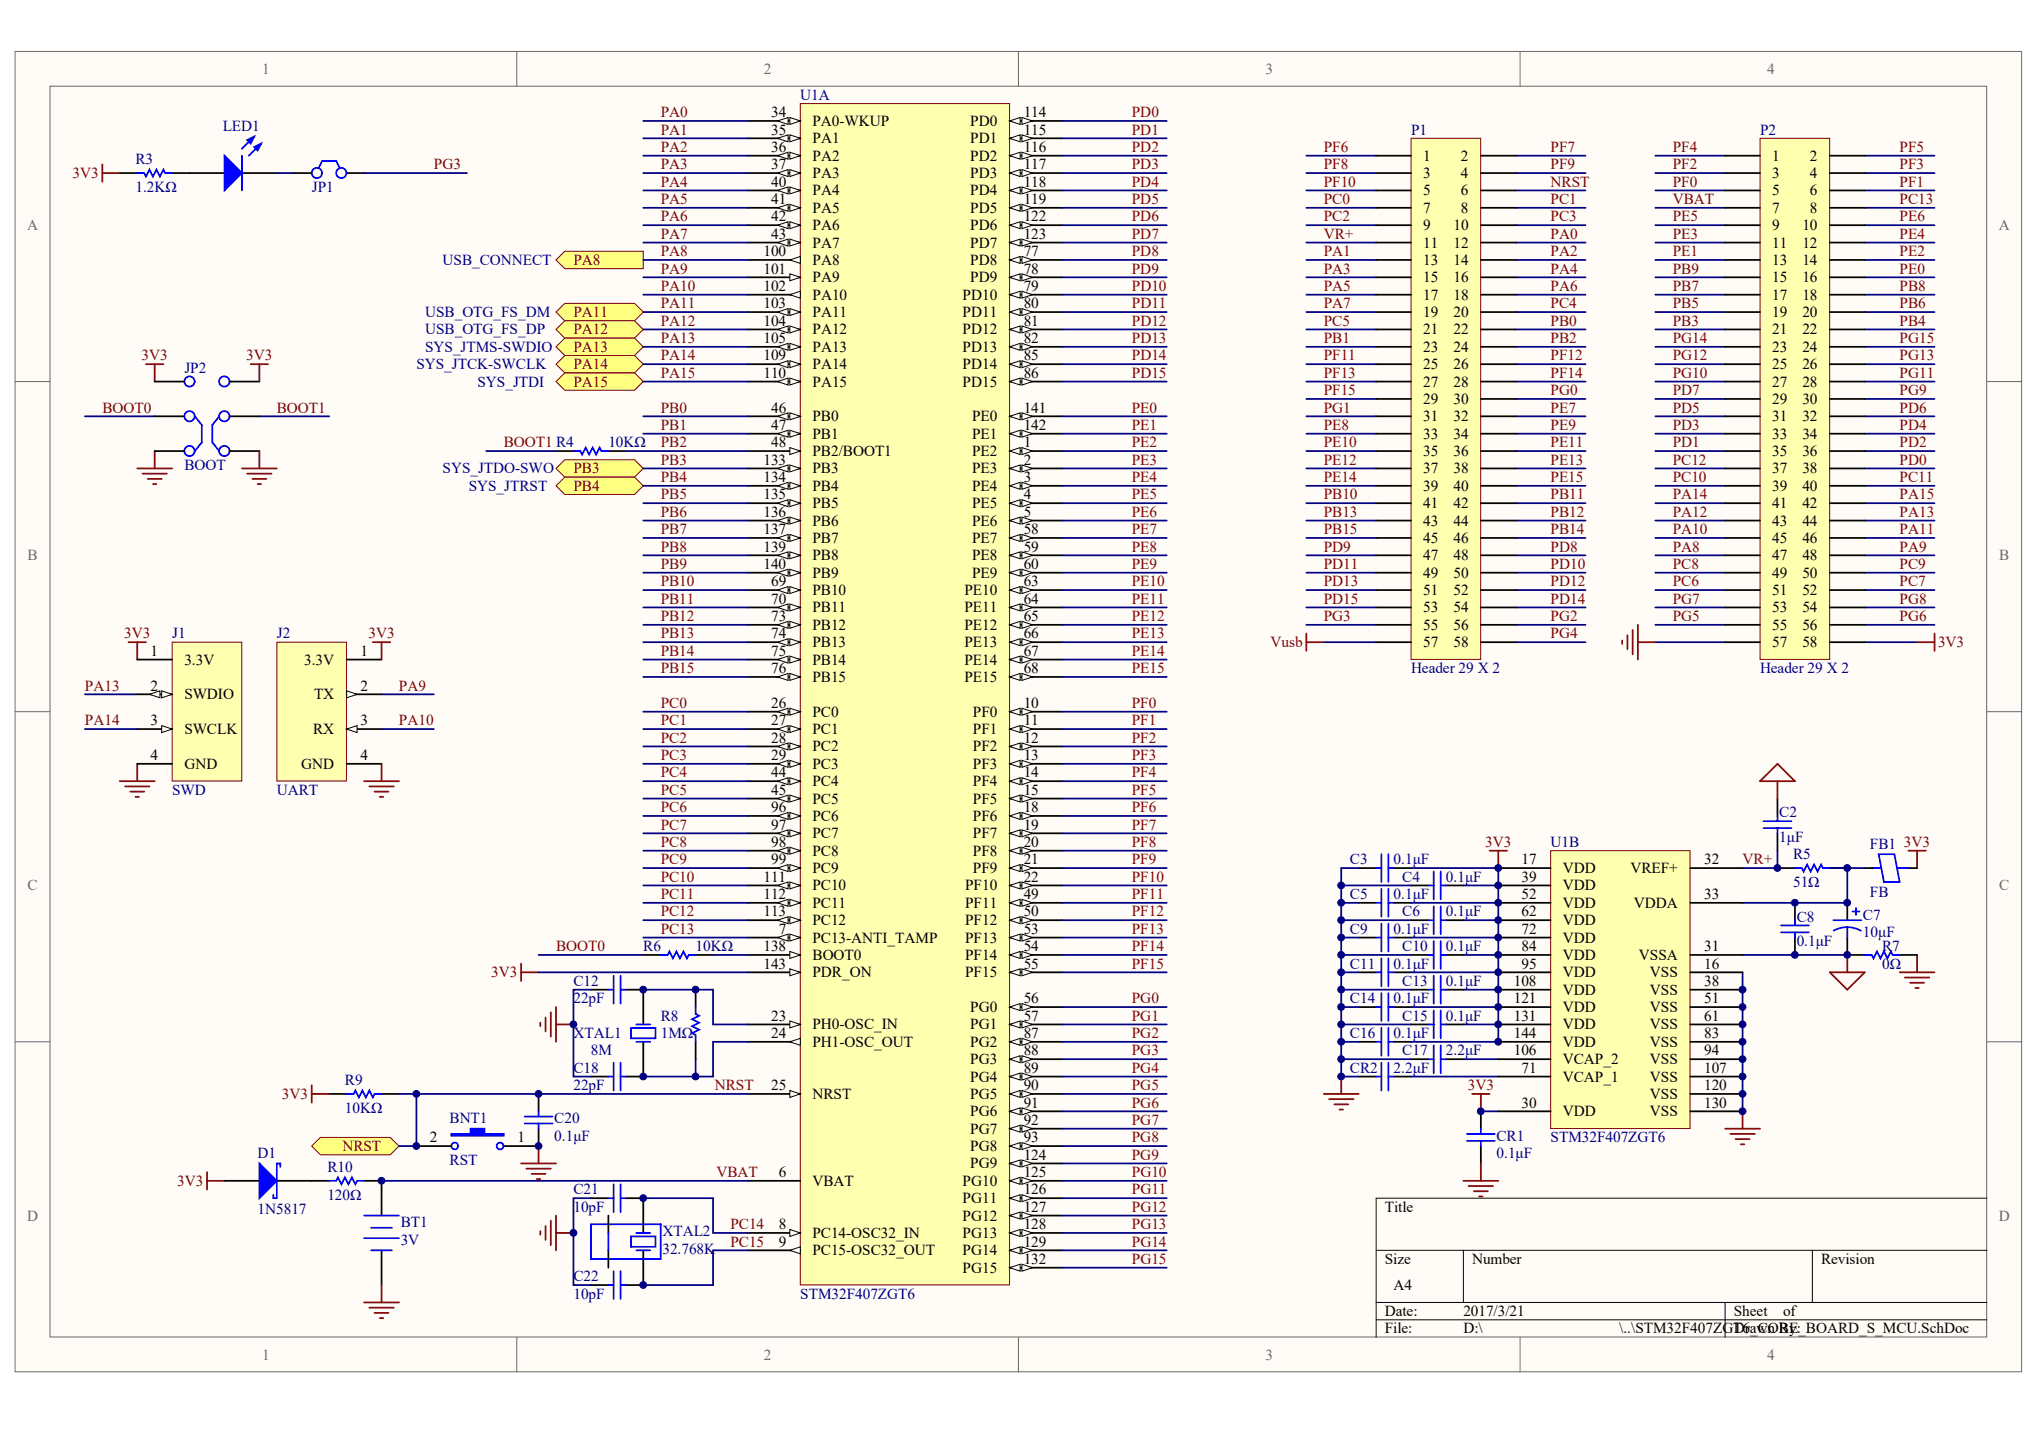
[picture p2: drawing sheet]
<svg xmlns="http://www.w3.org/2000/svg" width="288mm" height="202mm" viewBox="0 0 288 202" stroke-linecap="round" stroke-linejoin="round" font-family="sans-serif">
<defs><g id="words">
<g font-size="2.2" fill="#696969">
<text x="37" y="10.4">1</text>
<text x="107.8" y="10.4">2</text>
<text x="178.6" y="10.4">3</text>
<text x="249.4" y="10.4">4</text>
<text x="3.8" y="32.5">A</text>
<text x="282.1" y="32.5">A</text>
<text x="3.9" y="79">B</text>
<text x="282.1" y="79">B</text>
<text x="3.9" y="125.6">C</text>
<text x="282.1" y="125.6">C</text>
<text x="3.8" y="172.2">D</text>
<text x="282.1" y="172.2">D</text>
<text x="37" y="191.8">1</text>
<text x="107.8" y="191.8">2</text>
<text x="178.6" y="191.8">3</text>
<text x="249.4" y="191.8">4</text>
</g>
<g font-size="2.2" fill="#800000">
<text x="93.2" y="16.5">PA0</text>
<text x="159.7" y="16.5">PD0</text>
<text x="61.2" y="23.9">PG3</text>
<text x="93.2" y="19">PA1</text>
<text x="93.2" y="21.4">PA2</text>
<text x="93.2" y="23.9">PA3</text>
<text x="159.7" y="19">PD1</text>
<text x="159.7" y="21.4">PD2</text>
<text x="159.7" y="23.9">PD3</text>
<text x="186.8" y="21.4">PF6</text>
<text x="186.8" y="23.9">PF8</text>
<text x="218.8" y="21.4">PF7</text>
<text x="218.8" y="23.9">PF9</text>
<text x="236" y="23.9">PF2</text>
<text x="236" y="21.4">PF4</text>
<text x="268.1" y="23.9">PF3</text>
<text x="268.1" y="21.4">PF5</text>
<text x="10.2" y="25.1">3V3</text>
<text x="93.2" y="26.3">PA4</text>
<text x="93.2" y="28.8">PA5</text>
<text x="159.7" y="26.3">PD4</text>
<text x="159.7" y="28.8">PD5</text>
<text x="186.8" y="26.3">PF10</text>
<text x="186.8" y="28.8">PC0</text>
<text x="218.8" y="26.3">NRST</text>
<text x="218.8" y="28.8">PC1</text>
<text x="236" y="28.8">VBAT</text>
<text x="236" y="26.3">PF0</text>
<text x="268.1" y="28.8">PC13</text>
<text x="268.1" y="26.3">PF1</text>
<text x="93.2" y="31.2">PA6</text>
<text x="93.2" y="33.7">PA7</text>
<text x="159.7" y="31.2">PD6</text>
<text x="159.7" y="33.7">PD7</text>
<text x="186.8" y="31.2">PC2</text>
<text x="186.8" y="33.7">VR+</text>
<text x="218.8" y="31.2">PC3</text>
<text x="218.8" y="33.7">PA0</text>
<text x="236" y="33.7">PE3</text>
<text x="236" y="31.2">PE5</text>
<text x="268.1" y="33.7">PE4</text>
<text x="268.1" y="31.2">PE6</text>
<text x="80.9" y="37.4">PA8</text>
<text x="93.2" y="36.1">PA8</text>
<text x="93.2" y="38.6">PA9</text>
<text x="93.2" y="41">PA10</text>
<text x="159.7" y="36.1">PD8</text>
<text x="159.7" y="38.6">PD9</text>
<text x="159.7" y="41">PD10</text>
<text x="186.8" y="36.1">PA1</text>
<text x="186.8" y="38.6">PA3</text>
<text x="186.8" y="41">PA5</text>
<text x="218.8" y="36.1">PA2</text>
<text x="218.8" y="38.6">PA4</text>
<text x="218.8" y="41">PA6</text>
<text x="236" y="36.1">PE1</text>
<text x="236" y="38.6">PB9</text>
<text x="236" y="41">PB7</text>
<text x="268.1" y="36.1">PE2</text>
<text x="268.1" y="38.6">PE0</text>
<text x="268.1" y="41">PB8</text>
<text x="80.9" y="44.7">PA11</text>
<text x="80.9" y="47.2">PA12</text>
<text x="93.2" y="43.5">PA11</text>
<text x="93.2" y="45.9">PA12</text>
<text x="159.7" y="43.5">PD11</text>
<text x="159.7" y="45.9">PD12</text>
<text x="186.8" y="43.5">PA7</text>
<text x="186.8" y="45.9">PC5</text>
<text x="218.8" y="43.5">PC4</text>
<text x="218.8" y="45.9">PB0</text>
<text x="236" y="43.5">PB5</text>
<text x="236" y="45.9">PB3</text>
<text x="268.1" y="43.5">PB6</text>
<text x="268.1" y="45.9">PB4</text>
<text x="20" y="50.8">3V3</text>
<text x="34.8" y="50.8">3V3</text>
<text x="80.9" y="52.1">PA14</text>
<text x="80.9" y="49.6">PA13</text>
<text x="93.2" y="48.4">PA13</text>
<text x="93.2" y="50.8">PA14</text>
<text x="93.2" y="53.3">PA15</text>
<text x="159.7" y="48.4">PD13</text>
<text x="159.7" y="50.8">PD14</text>
<text x="159.7" y="53.3">PD15</text>
<text x="186.8" y="48.4">PB1</text>
<text x="186.8" y="50.8">PF11</text>
<text x="186.8" y="53.3">PF13</text>
<text x="218.8" y="48.4">PB2</text>
<text x="218.8" y="50.8">PF12</text>
<text x="218.8" y="53.3">PF14</text>
<text x="236" y="53.3">PG10</text>
<text x="236" y="50.8">PG12</text>
<text x="236" y="48.4">PG14</text>
<text x="268.1" y="48.4">PG15</text>
<text x="268.1" y="53.3">PG11</text>
<text x="268.1" y="50.8">PG13</text>
<text x="14.4" y="58.2">BOOT0</text>
<text x="39.1" y="58.2">BOOT1</text>
<text x="80.9" y="54.5">PA15</text>
<text x="93.2" y="58.2">PB0</text>
<text x="159.7" y="58.2">PE0</text>
<text x="186.8" y="55.7">PF15</text>
<text x="186.8" y="58.2">PG1</text>
<text x="218.8" y="55.7">PG0</text>
<text x="218.8" y="58.2">PE7</text>
<text x="236" y="58.2">PD5</text>
<text x="236" y="55.7">PD7</text>
<text x="268.1" y="55.7">PG9</text>
<text x="268.1" y="58.2">PD6</text>
<text x="71.1" y="63.1">BOOT1 R4</text>
<text x="93.2" y="60.6">PB1</text>
<text x="93.2" y="63.1">PB2</text>
<text x="93.2" y="65.6">PB3</text>
<text x="159.7" y="60.6">PE1</text>
<text x="159.7" y="63.1">PE2</text>
<text x="159.7" y="65.6">PE3</text>
<text x="186.8" y="60.6">PE8</text>
<text x="186.8" y="63.1">PE10</text>
<text x="186.8" y="65.6">PE12</text>
<text x="218.8" y="60.6">PE9</text>
<text x="218.8" y="63.1">PE11</text>
<text x="218.8" y="65.6">PE13</text>
<text x="236" y="63.1">PD1</text>
<text x="236" y="60.6">PD3</text>
<text x="236" y="65.6">PC12</text>
<text x="268.1" y="65.6">PD0</text>
<text x="268.1" y="63.1">PD2</text>
<text x="268.1" y="60.6">PD4</text>
<text x="80.9" y="66.8">PB3</text>
<text x="80.9" y="69.2">PB4</text>
<text x="93.2" y="68">PB4</text>
<text x="93.2" y="70.5">PB5</text>
<text x="159.7" y="68">PE4</text>
<text x="159.7" y="70.5">PE5</text>
<text x="186.8" y="68">PE14</text>
<text x="186.8" y="70.5">PB10</text>
<text x="218.8" y="68">PE15</text>
<text x="218.8" y="70.5">PB11</text>
<text x="236" y="68">PC10</text>
<text x="236" y="70.5">PA14</text>
<text x="268.1" y="68">PC11</text>
<text x="268.1" y="70.5">PA15</text>
<text x="93.2" y="72.9">PB6</text>
<text x="93.2" y="75.4">PB7</text>
<text x="93.2" y="77.8">PB8</text>
<text x="159.7" y="72.9">PE6</text>
<text x="159.7" y="75.4">PE7</text>
<text x="159.7" y="77.8">PE8</text>
<text x="186.8" y="77.8">PD9</text>
<text x="186.8" y="72.9">PB13</text>
<text x="186.8" y="75.4">PB15</text>
<text x="218.8" y="77.8">PD8</text>
<text x="218.8" y="72.9">PB12</text>
<text x="218.8" y="75.4">PB14</text>
<text x="236" y="77.8">PA8</text>
<text x="236" y="75.4">PA10</text>
<text x="236" y="72.9">PA12</text>
<text x="268.1" y="77.8">PA9</text>
<text x="268.1" y="75.4">PA11</text>
<text x="268.1" y="72.9">PA13</text>
<text x="93.2" y="80.3">PB9</text>
<text x="93.2" y="82.7">PB10</text>
<text x="159.7" y="80.3">PE9</text>
<text x="159.7" y="82.7">PE10</text>
<text x="186.8" y="80.3">PD11</text>
<text x="186.8" y="82.7">PD13</text>
<text x="218.8" y="80.3">PD10</text>
<text x="218.8" y="82.7">PD12</text>
<text x="236" y="82.7">PC6</text>
<text x="236" y="80.3">PC8</text>
<text x="268.1" y="82.7">PC7</text>
<text x="268.1" y="80.3">PC9</text>
<text x="93.2" y="85.2">PB11</text>
<text x="93.2" y="87.6">PB12</text>
<text x="159.7" y="85.2">PE11</text>
<text x="159.7" y="87.6">PE12</text>
<text x="186.8" y="87.6">PG3</text>
<text x="186.8" y="85.2">PD15</text>
<text x="218.8" y="87.6">PG2</text>
<text x="218.8" y="85.2">PD14</text>
<text x="236" y="87.6">PG5</text>
<text x="236" y="85.2">PG7</text>
<text x="268.1" y="87.6">PG6</text>
<text x="268.1" y="85.2">PG8</text>
<text x="17.5" y="90.1">3V3</text>
<text x="52" y="90.1">3V3</text>
<text x="93.2" y="90.1">PB13</text>
<text x="93.2" y="92.5">PB14</text>
<text x="93.2" y="95">PB15</text>
<text x="159.7" y="90.1">PE13</text>
<text x="159.7" y="92.5">PE14</text>
<text x="159.7" y="95">PE15</text>
<text x="179.3" y="91.3">Vusb</text>
<text x="218.8" y="90.1">PG4</text>
<text x="273.5" y="91.3">3V3</text>
<text x="12" y="97.4">PA13</text>
<text x="56.3" y="97.4">PA9</text>
<text x="93.2" y="99.9">PC0</text>
<text x="159.7" y="99.9">PF0</text>
<text x="12" y="102.3">PA14</text>
<text x="56.3" y="102.3">PA10</text>
<text x="93.2" y="102.3">PC1</text>
<text x="93.2" y="104.8">PC2</text>
<text x="93.2" y="107.2">PC3</text>
<text x="159.7" y="102.3">PF1</text>
<text x="159.7" y="104.8">PF2</text>
<text x="159.7" y="107.2">PF3</text>
<text x="93.2" y="109.7">PC4</text>
<text x="93.2" y="112.1">PC5</text>
<text x="159.7" y="109.7">PF4</text>
<text x="159.7" y="112.1">PF5</text>
<text x="93.2" y="114.6">PC6</text>
<text x="93.2" y="117">PC7</text>
<text x="93.2" y="119.5">PC8</text>
<text x="159.7" y="114.6">PF6</text>
<text x="159.7" y="117">PF7</text>
<text x="159.7" y="119.5">PF8</text>
<text x="209.6" y="119.5">3V3</text>
<text x="268.7" y="119.5">3V3</text>
<text x="93.2" y="121.9">PC9</text>
<text x="93.2" y="124.4">PC10</text>
<text x="159.7" y="121.9">PF9</text>
<text x="159.7" y="124.4">PF10</text>
<text x="245.9" y="121.9">VR+</text>
<text x="93.2" y="126.8">PC11</text>
<text x="93.2" y="129.3">PC12</text>
<text x="93.2" y="131.7">PC13</text>
<text x="159.7" y="126.8">PF11</text>
<text x="159.7" y="129.3">PF12</text>
<text x="159.7" y="131.7">PF13</text>
<text x="69.3" y="137.9">3V3</text>
<text x="78.5" y="134.2">BOOT0</text>
<text x="159.7" y="134.2">PF14</text>
<text x="159.7" y="136.6">PF15</text>
<text x="159.7" y="141.5">PG0</text>
<text x="159.7" y="144">PG1</text>
<text x="159.7" y="146.4">PG2</text>
<text x="159.7" y="148.9">PG3</text>
<text x="39.8" y="155">3V3</text>
<text x="100.9" y="153.8">NRST</text>
<text x="159.7" y="151.3">PG4</text>
<text x="159.7" y="153.8">PG5</text>
<text x="207.1" y="153.8">3V3</text>
<text x="159.7" y="156.2">PG6</text>
<text x="159.7" y="158.7">PG7</text>
<text x="159.7" y="161.1">PG8</text>
<text x="25" y="167.3">3V3</text>
<text x="48.3" y="162.4">NRST</text>
<text x="101.1" y="166">VBAT</text>
<text x="159.7" y="163.6">PG9</text>
<text x="159.7" y="166">PG10</text>
<text x="103.1" y="173.4">PC14</text>
<text x="159.7" y="168.5">PG11</text>
<text x="159.7" y="170.9">PG12</text>
<text x="159.7" y="173.4">PG13</text>
<text x="103.1" y="175.8">PC15</text>
<text x="159.7" y="175.8">PG14</text>
<text x="159.7" y="178.3">PG15</text>
</g>
<g font-size="2.2">
<text x="108.8" y="16.5">34</text>
<text x="114.7" y="17.8">PA0-WKUP</text>
<text x="136.9" y="17.8">PD0</text>
<text x="144.5" y="16.5">114</text>
<text x="108.8" y="19">35</text>
<text x="108.8" y="21.4">36</text>
<text x="108.8" y="23.9">37</text>
<text x="114.7" y="20.2">PA1</text>
<text x="114.7" y="22.7">PA2</text>
<text x="136.9" y="20.2">PD1</text>
<text x="136.9" y="22.7">PD2</text>
<text x="144.5" y="19">115</text>
<text x="144.5" y="21.4">116</text>
<text x="144.5" y="23.9">117</text>
<text x="200.8" y="22.7">1</text>
<text x="206.2" y="22.7">2</text>
<text x="250.1" y="22.7">1</text>
<text x="255.4" y="22.7">2</text>
<text x="108.8" y="26.3">40</text>
<text x="108.8" y="28.8">41</text>
<text x="114.7" y="25.1">PA3</text>
<text x="114.7" y="27.6">PA4</text>
<text x="136.9" y="25.1">PD3</text>
<text x="136.9" y="27.6">PD4</text>
<text x="144.5" y="26.3">118</text>
<text x="144.5" y="28.8">119</text>
<text x="200.8" y="25.1">3</text>
<text x="200.8" y="27.6">5</text>
<text x="206.2" y="25.1">4</text>
<text x="206.2" y="27.6">6</text>
<text x="250.1" y="25.1">3</text>
<text x="250.1" y="27.6">5</text>
<text x="255.4" y="25.1">4</text>
<text x="255.4" y="27.6">6</text>
<text x="108.8" y="31.2">42</text>
<text x="108.8" y="33.7">43</text>
<text x="114.7" y="30">PA5</text>
<text x="114.7" y="32.5">PA6</text>
<text x="114.7" y="34.9">PA7</text>
<text x="136.9" y="30">PD5</text>
<text x="136.9" y="32.5">PD6</text>
<text x="136.9" y="34.9">PD7</text>
<text x="144.5" y="31.2">122</text>
<text x="144.5" y="33.7">123</text>
<text x="200.8" y="30">7</text>
<text x="200.8" y="32.5">9</text>
<text x="200.8" y="34.9">11</text>
<text x="205.1" y="32.5">10</text>
<text x="205.1" y="34.9">12</text>
<text x="206.2" y="30">8</text>
<text x="250.1" y="30">7</text>
<text x="250.1" y="32.5">9</text>
<text x="250.1" y="34.9">11</text>
<text x="254.3" y="32.5">10</text>
<text x="254.3" y="34.9">12</text>
<text x="255.4" y="30">8</text>
<text x="107.7" y="36.1">100</text>
<text x="107.7" y="38.6">101</text>
<text x="107.7" y="41">102</text>
<text x="114.7" y="37.4">PA8</text>
<text x="114.7" y="39.8">PA9</text>
<text x="136.9" y="37.4">PD8</text>
<text x="136.9" y="39.8">PD9</text>
<text x="144.5" y="36.1">77</text>
<text x="144.5" y="38.6">78</text>
<text x="144.5" y="41">79</text>
<text x="200.8" y="37.4">13</text>
<text x="200.8" y="39.8">15</text>
<text x="205.1" y="37.4">14</text>
<text x="205.1" y="39.8">16</text>
<text x="250.1" y="37.4">13</text>
<text x="250.1" y="39.8">15</text>
<text x="254.3" y="37.4">14</text>
<text x="254.3" y="39.8">16</text>
<text x="107.7" y="43.5">103</text>
<text x="107.7" y="45.9">104</text>
<text x="114.7" y="42.3">PA10</text>
<text x="114.7" y="44.7">PA11</text>
<text x="114.7" y="47.2">PA12</text>
<text x="135.8" y="42.3">PD10</text>
<text x="135.8" y="44.7">PD11</text>
<text x="135.8" y="47.2">PD12</text>
<text x="144.5" y="43.5">80</text>
<text x="144.5" y="45.9">81</text>
<text x="200.8" y="42.3">17</text>
<text x="200.8" y="44.7">19</text>
<text x="200.8" y="47.2">21</text>
<text x="205.1" y="42.3">18</text>
<text x="205.1" y="44.7">20</text>
<text x="205.1" y="47.2">22</text>
<text x="250.1" y="42.3">17</text>
<text x="250.1" y="44.7">19</text>
<text x="250.1" y="47.2">21</text>
<text x="254.3" y="42.3">18</text>
<text x="254.3" y="44.7">20</text>
<text x="254.3" y="47.2">22</text>
<text x="107.7" y="48.4">105</text>
<text x="107.7" y="50.8">109</text>
<text x="107.7" y="53.3">110</text>
<text x="114.7" y="49.6">PA13</text>
<text x="114.7" y="52.1">PA14</text>
<text x="135.8" y="49.6">PD13</text>
<text x="135.8" y="52.1">PD14</text>
<text x="144.5" y="48.4">82</text>
<text x="144.5" y="50.8">85</text>
<text x="144.5" y="53.3">86</text>
<text x="200.8" y="49.6">23</text>
<text x="200.8" y="52.1">25</text>
<text x="205.1" y="49.6">24</text>
<text x="205.1" y="52.1">26</text>
<text x="250.1" y="49.6">23</text>
<text x="250.1" y="52.1">25</text>
<text x="254.3" y="49.6">24</text>
<text x="254.3" y="52.1">26</text>
<text x="108.8" y="58.2">46</text>
<text x="114.7" y="59.4">PB0</text>
<text x="114.7" y="54.5">PA15</text>
<text x="135.8" y="54.5">PD15</text>
<text x="137.2" y="59.4">PE0</text>
<text x="144.5" y="58.2">141</text>
<text x="200.8" y="54.5">27</text>
<text x="200.8" y="57">29</text>
<text x="200.8" y="59.4">31</text>
<text x="205.1" y="54.5">28</text>
<text x="205.1" y="57">30</text>
<text x="205.1" y="59.4">32</text>
<text x="250.1" y="54.5">27</text>
<text x="250.1" y="57">29</text>
<text x="250.1" y="59.4">31</text>
<text x="254.3" y="54.5">28</text>
<text x="254.3" y="57">30</text>
<text x="254.3" y="59.4">32</text>
<text x="107.7" y="65.6">133</text>
<text x="108.8" y="60.6">47</text>
<text x="108.8" y="63.1">48</text>
<text x="114.7" y="61.9">PB1</text>
<text x="114.7" y="64.3">PB2/BOOT1</text>
<text x="137.2" y="64.3">PE2</text>
<text x="137.2" y="61.9">PE1</text>
<text x="144.5" y="63.1">1</text>
<text x="144.5" y="65.6">2</text>
<text x="144.5" y="60.6">142</text>
<text x="200.8" y="61.9">33</text>
<text x="200.8" y="64.3">35</text>
<text x="205.1" y="61.9">34</text>
<text x="205.1" y="64.3">36</text>
<text x="250.1" y="61.9">33</text>
<text x="250.1" y="64.3">35</text>
<text x="254.3" y="61.9">34</text>
<text x="254.3" y="64.3">36</text>
<text x="107.7" y="68">134</text>
<text x="107.7" y="70.5">135</text>
<text x="114.7" y="66.8">PB3</text>
<text x="114.7" y="69.2">PB4</text>
<text x="114.7" y="71.7">PB5</text>
<text x="137.2" y="66.8">PE3</text>
<text x="137.2" y="69.2">PE4</text>
<text x="137.2" y="71.7">PE5</text>
<text x="144.5" y="68">3</text>
<text x="144.5" y="70.5">4</text>
<text x="200.8" y="66.8">37</text>
<text x="200.8" y="69.2">39</text>
<text x="200.8" y="71.7">41</text>
<text x="205.1" y="66.8">38</text>
<text x="205.1" y="69.2">40</text>
<text x="205.1" y="71.7">42</text>
<text x="250.1" y="66.8">37</text>
<text x="250.1" y="69.2">39</text>
<text x="250.1" y="71.7">41</text>
<text x="254.3" y="66.8">38</text>
<text x="254.3" y="69.2">40</text>
<text x="254.3" y="71.7">42</text>
<text x="107.7" y="72.9">136</text>
<text x="107.7" y="75.4">137</text>
<text x="107.7" y="77.8">139</text>
<text x="114.7" y="74.1">PB6</text>
<text x="114.7" y="76.6">PB7</text>
<text x="137.2" y="74.1">PE6</text>
<text x="137.2" y="76.6">PE7</text>
<text x="144.5" y="72.9">5</text>
<text x="144.5" y="75.4">58</text>
<text x="144.5" y="77.8">59</text>
<text x="200.8" y="74.1">43</text>
<text x="200.8" y="76.6">45</text>
<text x="205.1" y="74.1">44</text>
<text x="205.1" y="76.6">46</text>
<text x="250.1" y="74.1">43</text>
<text x="250.1" y="76.6">45</text>
<text x="254.3" y="74.1">44</text>
<text x="254.3" y="76.6">46</text>
<text x="107.7" y="80.3">140</text>
<text x="108.8" y="82.7">69</text>
<text x="114.7" y="83.9">PB10</text>
<text x="114.7" y="79">PB8</text>
<text x="114.7" y="81.5">PB9</text>
<text x="136.1" y="83.9">PE10</text>
<text x="137.2" y="79">PE8</text>
<text x="137.2" y="81.5">PE9</text>
<text x="144.5" y="80.3">60</text>
<text x="144.5" y="82.7">63</text>
<text x="200.8" y="79">47</text>
<text x="200.8" y="81.5">49</text>
<text x="200.8" y="83.9">51</text>
<text x="205.1" y="79">48</text>
<text x="205.1" y="81.5">50</text>
<text x="205.1" y="83.9">52</text>
<text x="250.1" y="79">47</text>
<text x="250.1" y="81.5">49</text>
<text x="250.1" y="83.9">51</text>
<text x="254.3" y="79">48</text>
<text x="254.3" y="81.5">50</text>
<text x="254.3" y="83.9">52</text>
<text x="108.8" y="85.2">70</text>
<text x="108.8" y="87.6">73</text>
<text x="114.7" y="86.4">PB11</text>
<text x="114.7" y="88.8">PB12</text>
<text x="136.1" y="86.4">PE11</text>
<text x="136.1" y="88.8">PE12</text>
<text x="144.5" y="85.2">64</text>
<text x="144.5" y="87.6">65</text>
<text x="200.8" y="86.4">53</text>
<text x="200.8" y="88.8">55</text>
<text x="205.1" y="86.4">54</text>
<text x="205.1" y="88.8">56</text>
<text x="250.1" y="86.4">53</text>
<text x="250.1" y="88.8">55</text>
<text x="254.3" y="86.4">54</text>
<text x="254.3" y="88.8">56</text>
<text x="21.2" y="92.5">1</text>
<text x="26" y="93.7">3.3V</text>
<text x="42.9" y="93.7">3.3V</text>
<text x="50.9" y="92.5">1</text>
<text x="108.8" y="90.1">74</text>
<text x="108.8" y="92.5">75</text>
<text x="108.8" y="95">76</text>
<text x="114.7" y="91.3">PB13</text>
<text x="114.7" y="93.7">PB14</text>
<text x="136.1" y="91.3">PE13</text>
<text x="136.1" y="93.7">PE14</text>
<text x="144.5" y="90.1">66</text>
<text x="144.5" y="92.5">67</text>
<text x="144.5" y="95">68</text>
<text x="200.8" y="91.3">57</text>
<text x="205.1" y="91.3">58</text>
<text x="250.1" y="91.3">57</text>
<text x="254.3" y="91.3">58</text>
<text x="21.2" y="97.4">2</text>
<text x="26" y="98.6">SWDIO</text>
<text x="44.3" y="98.6">TX</text>
<text x="50.9" y="97.4">2</text>
<text x="108.8" y="99.9">26</text>
<text x="114.7" y="101.1">PC0</text>
<text x="114.7" y="96.2">PB15</text>
<text x="136.1" y="96.2">PE15</text>
<text x="137.3" y="101.1">PF0</text>
<text x="144.5" y="99.9">10</text>
<text x="21.2" y="102.3">3</text>
<text x="21.2" y="107.2">4</text>
<text x="26" y="103.5">SWCLK</text>
<text x="44.2" y="103.5">RX</text>
<text x="50.9" y="107.2">4</text>
<text x="50.9" y="102.3">3</text>
<text x="108.8" y="102.3">27</text>
<text x="108.8" y="104.8">28</text>
<text x="108.8" y="107.2">29</text>
<text x="114.7" y="103.5">PC1</text>
<text x="114.7" y="106">PC2</text>
<text x="137.3" y="103.5">PF1</text>
<text x="137.3" y="106">PF2</text>
<text x="144.5" y="102.3">11</text>
<text x="144.5" y="104.8">12</text>
<text x="144.5" y="107.2">13</text>
<text x="26" y="108.4">GND</text>
<text x="42.5" y="108.4">GND</text>
<text x="108.8" y="109.7">44</text>
<text x="108.8" y="112.1">45</text>
<text x="114.7" y="108.4">PC3</text>
<text x="114.7" y="110.9">PC4</text>
<text x="114.7" y="113.3">PC5</text>
<text x="137.3" y="108.4">PF3</text>
<text x="137.3" y="110.9">PF4</text>
<text x="137.3" y="113.3">PF5</text>
<text x="144.5" y="109.7">14</text>
<text x="144.5" y="112.1">15</text>
<text x="108.8" y="114.6">96</text>
<text x="108.8" y="117">97</text>
<text x="108.8" y="119.5">98</text>
<text x="114.7" y="115.8">PC6</text>
<text x="114.7" y="118.2">PC7</text>
<text x="137.3" y="115.8">PF6</text>
<text x="137.3" y="118.2">PF7</text>
<text x="144.5" y="114.6">18</text>
<text x="144.5" y="117">19</text>
<text x="144.5" y="119.5">20</text>
<text x="107.7" y="124.4">111</text>
<text x="108.8" y="121.9">99</text>
<text x="114.7" y="120.7">PC8</text>
<text x="114.7" y="123.1">PC9</text>
<text x="114.7" y="125.6">PC10</text>
<text x="136.2" y="125.6">PF10</text>
<text x="137.3" y="120.7">PF8</text>
<text x="137.3" y="123.1">PF9</text>
<text x="144.5" y="121.9">21</text>
<text x="144.5" y="124.4">22</text>
<text x="214.7" y="121.9">17</text>
<text x="214.7" y="124.4">39</text>
<text x="220.5" y="123.1">VDD</text>
<text x="220.5" y="125.6">VDD</text>
<text x="230.1" y="123.1">VREF+</text>
<text x="240.5" y="121.9">32</text>
<text x="107.7" y="126.8">112</text>
<text x="107.7" y="129.3">113</text>
<text x="109.9" y="131.7">7</text>
<text x="114.7" y="128.1">PC11</text>
<text x="114.7" y="130.5">PC12</text>
<text x="136.2" y="128.1">PF11</text>
<text x="136.2" y="130.5">PF12</text>
<text x="144.5" y="126.8">49</text>
<text x="144.5" y="129.3">50</text>
<text x="144.5" y="131.7">53</text>
<text x="214.7" y="126.8">52</text>
<text x="214.7" y="129.3">62</text>
<text x="214.7" y="131.7">72</text>
<text x="220.5" y="128.1">VDD</text>
<text x="220.5" y="130.5">VDD</text>
<text x="230.5" y="128.1">VDDA</text>
<text x="240.5" y="126.8">33</text>
<text x="107.7" y="134.2">138</text>
<text x="107.7" y="136.6">143</text>
<text x="114.7" y="133">PC13-ANTI_TAMP</text>
<text x="114.7" y="135.4">BOOT0</text>
<text x="114.7" y="137.9">PDR_ON</text>
<text x="136.2" y="133">PF13</text>
<text x="136.2" y="135.4">PF14</text>
<text x="136.2" y="137.9">PF15</text>
<text x="144.5" y="134.2">54</text>
<text x="144.5" y="136.6">55</text>
<text x="214.7" y="134.2">84</text>
<text x="214.7" y="136.6">95</text>
<text x="220.5" y="133">VDD</text>
<text x="220.5" y="135.4">VDD</text>
<text x="220.5" y="137.9">VDD</text>
<text x="231.3" y="135.4">VSSA</text>
<text x="232.8" y="137.9">VSS</text>
<text x="240.5" y="136.6">16</text>
<text x="240.5" y="134.2">31</text>
<text x="108.8" y="144">23</text>
<text x="136.9" y="142.8">PG0</text>
<text x="144.5" y="141.5">56</text>
<text x="144.5" y="144">57</text>
<text x="213.6" y="139.1">108</text>
<text x="213.6" y="141.5">121</text>
<text x="213.6" y="144">131</text>
<text x="220.5" y="140.3">VDD</text>
<text x="220.5" y="142.8">VDD</text>
<text x="232.8" y="140.3">VSS</text>
<text x="232.8" y="142.8">VSS</text>
<text x="240.5" y="139.1">38</text>
<text x="240.5" y="141.5">51</text>
<text x="240.5" y="144">61</text>
<text x="108.8" y="146.4">24</text>
<text x="114.7" y="145.2">PH0-OSC_IN</text>
<text x="114.7" y="147.7">PH1-OSC_OUT</text>
<text x="136.9" y="145.2">PG1</text>
<text x="136.9" y="147.7">PG2</text>
<text x="144.5" y="146.4">87</text>
<text x="144.5" y="148.9">88</text>
<text x="213.6" y="146.4">144</text>
<text x="213.6" y="148.9">106</text>
<text x="220.5" y="145.2">VDD</text>
<text x="220.5" y="147.7">VDD</text>
<text x="232.8" y="145.2">VSS</text>
<text x="232.8" y="147.7">VSS</text>
<text x="240.5" y="146.4">83</text>
<text x="240.5" y="148.9">94</text>
<text x="108.8" y="153.8">25</text>
<text x="114.7" y="155">NRST</text>
<text x="136.9" y="150.1">PG3</text>
<text x="136.9" y="152.6">PG4</text>
<text x="136.9" y="155">PG5</text>
<text x="144.5" y="151.3">89</text>
<text x="144.5" y="153.8">90</text>
<text x="214.7" y="151.3">71</text>
<text x="220.5" y="152.6">VCAP_1</text>
<text x="220.5" y="150.1">VCAP_2</text>
<text x="232.8" y="150.1">VSS</text>
<text x="232.8" y="152.6">VSS</text>
<text x="232.8" y="155">VSS</text>
<text x="240.5" y="151.3">107</text>
<text x="240.5" y="153.8">120</text>
<text x="60.6" y="161.1">2</text>
<text x="73" y="161.1">1</text>
<text x="136.9" y="157.5">PG6</text>
<text x="136.9" y="159.9">PG7</text>
<text x="144.5" y="156.2">91</text>
<text x="144.5" y="158.7">92</text>
<text x="144.5" y="161.1">93</text>
<text x="214.7" y="156.2">30</text>
<text x="220.5" y="157.5">VDD</text>
<text x="232.8" y="157.5">VSS</text>
<text x="240.5" y="156.2">130</text>
<text x="109.9" y="166">6</text>
<text x="114.7" y="167.3">VBAT</text>
<text x="135.8" y="167.3">PG10</text>
<text x="136.9" y="162.4">PG8</text>
<text x="136.9" y="164.8">PG9</text>
<text x="144.5" y="163.6">124</text>
<text x="144.5" y="166">125</text>
<text x="109.9" y="173.4">8</text>
<text x="135.8" y="169.7">PG11</text>
<text x="135.8" y="172.2">PG12</text>
<text x="144.5" y="168.5">126</text>
<text x="144.5" y="170.9">127</text>
<text x="144.5" y="173.4">128</text>
<text x="195.4" y="170.9">Title</text>
<text x="109.9" y="175.8">9</text>
<text x="114.7" y="174.6">PC14-OSC32_IN</text>
<text x="114.7" y="177.1">PC15-OSC32_OUT</text>
<text x="135.8" y="174.6">PG13</text>
<text x="135.8" y="177.1">PG14</text>
<text x="135.8" y="179.5">PG15</text>
<text x="144.5" y="175.8">129</text>
<text x="144.5" y="178.3">132</text>
<text x="195.4" y="178.3">Size</text>
<text x="207.7" y="178.3">Number</text>
<text x="257" y="178.3">Revision</text>
<text x="195.4" y="185.6">Date:</text>
<text x="196.7" y="182">A4</text>
<text x="206.5" y="185.6">2017/3/21</text>
<text x="244.7" y="185.6">Sheet</text>
<text x="251.6" y="185.6">of</text>
<text x="195.4" y="188.1">File:</text>
<text x="206.5" y="188.1">D:\</text>
<text x="228.5" y="188.1">\..\STM32F407ZGT6_CORE_BOARD_S_MCU.SchDoc</text>
<text x="244.7" y="188.1">Drawn By:</text>
</g>
<g font-size="2.2" fill="#000080">
<text x="112.9" y="14.1">U1A</text>
<text x="19.1" y="23.1">R3</text>
<text x="31.4" y="18.5">LED1</text>
<text x="199.1" y="19">P1</text>
<text x="248.4" y="19">P2</text>
<text x="19.1" y="27.1">1.2KΩ</text>
<text x="44" y="27.1">JP1</text>
<text x="62.5" y="37.4">USB_CONNECT</text>
<text x="60" y="44.7">USB_OTG_FS_DM</text>
<text x="60" y="47.2">USB_OTG_FS_DP</text>
<text x="26" y="52.6">JP2</text>
<text x="58.8" y="52.1">SYS_JTCK-SWCLK</text>
<text x="60" y="49.6">SYS_JTMS-SWDIO</text>
<text x="67.4" y="54.5">SYS_JTDI</text>
<text x="85.8" y="63.1">10KΩ</text>
<text x="26" y="66.3">BOOT</text>
<text x="62.5" y="66.8">SYS_JTDO-SWO</text>
<text x="66.2" y="69.2">SYS_JTRST</text>
<text x="24.3" y="90.1">J1</text>
<text x="39.1" y="90.1">J2</text>
<text x="199.1" y="95">Header 29 X 2</text>
<text x="248.4" y="95">Header 29 X 2</text>
<text x="24.3" y="112.1">SWD</text>
<text x="39.1" y="112.1">UART</text>
<text x="218.8" y="119.5">U1B</text>
<text x="251.1" y="118.7">1μF</text>
<text x="251.1" y="115.3">C2</text>
<text x="263.9" y="119.7">FB1</text>
<text x="190.5" y="121.9">C3</text>
<text x="196.7" y="121.9">0.1μF</text>
<text x="197.9" y="124.4">C4</text>
<text x="204" y="124.4">0.1μF</text>
<text x="253" y="125.1">51Ω</text>
<text x="253" y="121.2">R5</text>
<text x="190.5" y="126.8">C5</text>
<text x="190.5" y="131.7">C9</text>
<text x="196.7" y="126.8">0.1μF</text>
<text x="196.7" y="131.7">0.1μF</text>
<text x="197.9" y="129.3">C6</text>
<text x="204" y="129.3">0.1μF</text>
<text x="253.5" y="130">C8</text>
<text x="262.9" y="129.8">C7</text>
<text x="263.9" y="126.6">FB</text>
<text x="90.8" y="134.2">R6</text>
<text x="98.2" y="134.2">10KΩ</text>
<text x="190.5" y="136.6">C11</text>
<text x="196.7" y="136.6">0.1μF</text>
<text x="197.9" y="134.2">C10</text>
<text x="204" y="134.2">0.1μF</text>
<text x="253.5" y="133.4">0.1μF</text>
<text x="262.9" y="132.2">10μF</text>
<text x="265.6" y="136.6">0Ω</text>
<text x="265.6" y="134.2">R7</text>
<text x="80.9" y="141.5">22pF</text>
<text x="80.9" y="139.1">C12</text>
<text x="93.2" y="144">R8</text>
<text x="190.5" y="141.5">C14</text>
<text x="196.7" y="141.5">0.1μF</text>
<text x="197.9" y="139.1">C13</text>
<text x="197.9" y="144">C15</text>
<text x="204" y="139.1">0.1μF</text>
<text x="204" y="144">0.1μF</text>
<text x="80.9" y="146.4">XTAL1</text>
<text x="83.4" y="148.9">8M</text>
<text x="93.2" y="146.4">1MΩ</text>
<text x="190.5" y="146.4">C16</text>
<text x="196.7" y="146.4">0.1μF</text>
<text x="197.9" y="148.9">C17</text>
<text x="204" y="148.9">2.2μF</text>
<text x="48.7" y="153.1">R9</text>
<text x="80.9" y="153.8">22pF</text>
<text x="80.9" y="151.3">C18</text>
<text x="190.5" y="151.3">CR2</text>
<text x="196.7" y="151.3">2.2μF</text>
<text x="48.7" y="157">10KΩ</text>
<text x="63.4" y="158.4">BNT1</text>
<text x="78.2" y="160.9">0.1μF</text>
<text x="78.2" y="158.4">C20</text>
<text x="211.2" y="160.9">CR1</text>
<text x="218.8" y="161.1">STM32F407ZGT6</text>
<text x="36.4" y="163.3">D1</text>
<text x="46.2" y="165.3">R10</text>
<text x="63.4" y="164.3">RST</text>
<text x="211.2" y="163.3">0.1μF</text>
<text x="36.4" y="171.2">1N5817</text>
<text x="46.2" y="169.2">120Ω</text>
<text x="56.5" y="173.1">BT1</text>
<text x="80.9" y="170.9">10pF</text>
<text x="80.9" y="168.5">C21</text>
<text x="56.5" y="175.6">3V</text>
<text x="93.5" y="174.4">XTAL2</text>
<text x="93.5" y="176.8">32.768K</text>
<text x="80.9" y="183.2">10pF</text>
<text x="80.9" y="180.7">C22</text>
<text x="112.9" y="183.2">STM32F407ZGT6</text>
</g>
</g></defs>
<g fill="#fffcf8" stroke="#696969" stroke-width=".14">
<path d="M2.1 7.3h283.2v186.2h-283.2z"/>
<path d="M7.1 12.2h273.2v176.4h-273.2z"/>
</g>
<path d="M72.9 7.3v4.9M143.7 7.3v4.9M214.5 7.3v4.9M2.1 53.8h5M280.4 53.8h4.9M2.1 100.4h5M280.4 100.4h4.9M2.1 147h5M280.4 147h4.9M72.9 188.6v4.9M143.7 188.6v4.9M214.5 188.6v4.9" fill="none" stroke="#696969" stroke-width=".14"/>
<path d="M194.2 176.4h86.2M206.5 176.4v7.3M255.7 176.4v7.3M280.4 169h-86.2v19.6M194.2 183.7h86.2M194.2 186.2h86.2M243.4 183.7v4.9" fill="none" stroke="#000" stroke-width=".14"/>
<g fill="#ffff80" stroke="#800000" stroke-width=".14">
<path d="M78.5 44l1.2-1.2h9.8l1.3 1.2-1.3 1.2h-9.8z" fill-rule="evenodd"/>
<path d="M78.5 46.5l1.2-1.3h9.8l1.3 1.3-1.3 1.2h-9.8z" fill-rule="evenodd"/>
<path d="M78.5 36.7l1.2-1.3h11.1v2.5h-11.1z" fill-rule="evenodd"/>
<path d="M78.5 66.1l1.2-1.2h9.8l1.3 1.2-1.3 1.2h-9.8z" fill-rule="evenodd"/>
<path d="M78.5 68.5l1.2-1.2h9.8l1.3 1.2-1.3 1.3h-9.8z" fill-rule="evenodd"/>
<path d="M78.5 51.4l1.2-1.3h9.8l1.3 1.3-1.3 1.2h-9.8z" fill-rule="evenodd"/>
<path d="M78.5 48.9l1.2-1.2h9.8l1.3 1.2-1.3 1.2h-9.8z" fill-rule="evenodd"/>
<path d="M78.5 53.8l1.2-1.2h9.8l1.3 1.2-1.3 1.3h-9.8z" fill-rule="evenodd"/>
</g>
<g fill="none" stroke="#800000" stroke-width=".25">
<path d="M248.4 110.2l2.4-2.5 2.5 2.5zM250.8 110.2v2.4M73.5 137.2h2.5M73.5 135.9v2.5M210.2 120h2.5M211.4 120v2.5M258.2 137.2h4.9l-2.4 2.4zM260.7 134.7v2.5M268.1 137.2h4.9M268.8 137.9h3.4M269.3 120h2.5M269.5 138.6h2"/>
<path d="M270.3 139.4h.5M270.5 120v2.5M270.5 134.7v2.5M186.8 154.3h4.9M187.5 155.1h3.5M188.3 155.8h2M189 156.5h.5M189.3 151.9v2.4M207.7 154.3h2.5M209 154.3v2.5M243.4 159.2h5M244.2 160h3.4"/>
<path d="M245.9 156.8v2.4M206.5 166.6h4.9M207.2 167.3h3.5M208 168h1.9M208.7 168.8h.5M209 164.1v2.5M244.9 160.7h2M245.7 161.4h.4"/>
</g>
<g fill="none" stroke="#000" stroke-width=".25">
<path d="M250.8 112.6v2.5M250.8 117.6v2.4M191.7 122.5h2.5M191.7 127.4h2.5M191.7 132.3h2.5M191.7 137.2h2.5M196.7 122.5h2.4M196.7 127.4h2.4M196.7 132.3h2.4M196.7 137.2h2.4M199.1 124.9h2.5M199.1 129.8h2.5"/>
<path d="M199.1 139.6h2.5M199.1 134.7h2.5M204 124.9h2.5M204 129.8h2.5M204 139.6h2.5M204 134.7h2.5M250.8 122.5h2.5M253.3 127.4v2.4M253.3 132.3v2.4M258.2 122.5h2.5M260.7 132.3v2.4h2.4M260.7 127.4v2.4"/>
<path d="M263.1 122.5h1.3M268.1 134.7h2.4M269.3 122.5h1.2M191.7 142.1h2.5M191.7 147h2.5M191.7 151.9h2.5M196.7 142.1h2.4M196.7 147h2.4M196.7 151.9h2.4M199.1 144.5h2.5M199.1 149.4h2.5M204 144.5h2.5"/>
<path d="M204 149.4h2.5M209 156.8v2.4M209 161.7v2.4"/>
</g>
<g fill="none" stroke="#00f" stroke-width=".25">
<path d="M248.9 116.8h3.9M248.9 115.8h3.9M250.8 115.1v.7M250.8 116.8v.8M194.2 122.5h.7M194.2 127.4h.7M194.2 132.3h.7M194.2 137.2h.7M194.9 120.5v3.9M194.9 125.4v3.9M194.9 130.3v3.9M194.9 135.2v3.9"/>
<path d="M195.9 120.5v3.9M195.9 125.4v3.9M195.9 130.3v3.9M195.9 135.2v3.9M195.9 122.5h.8M195.9 127.4h.8M195.9 132.3h.8M195.9 137.2h.8M201.6 124.9h.7M201.6 129.8h.7M201.6 139.6h.7M201.6 134.7h.7"/>
<path d="M202.3 122.9v4M202.3 127.8v4M202.3 132.7v4M202.3 137.6v4M203.3 122.9v4M203.3 127.8v4M203.3 132.7v4M203.3 137.6v4M203.3 124.9h.7M203.3 129.8h.7M203.3 139.6h.7M203.3 134.7h.7"/>
<path d="M251.3 131.5h4M251.3 130.5h4M253.3 122.5h1l.2 .4 .5-.9 .5 .9 .5-.9 .5 .9 .5-.9 .2 .5h1M253.3 129.8v.7M253.3 131.5v.8M258.7 129.8h3.9M260.7 130.8l.8 .1 1.1 .4M260.7 130.8l-1.2 .2-.7 .3M260.7 130.8v1.5M261.4 128.6h1M261.9 128.1v1M263.1 134.7h1l.3 .5 .5-1 .5 1 .4-1 .5 1 .5-1 .3 .5h1"/>
<path d="M264.1 122.5h1.3M265.1 120.5h2.2l.8 3.9h-2.3zM267.8 122.5h1.5M194.2 142.1h.7M194.2 147h.7M194.2 151.9h.7M194.9 140.1v3.9M194.9 145v3.9M194.9 149.9v3.9M195.9 140.1v3.9M195.9 145v3.9M195.9 149.9v3.9"/>
<path d="M195.9 142.1h.8M195.9 147h.8M195.9 151.9h.8M201.6 144.5h.7M201.6 149.4h.7M202.3 142.6v3.9M202.3 147.5v3.9M203.3 142.6v3.9M203.3 147.5v3.9M203.3 144.5h.7M203.3 149.4h.7M207 160h3.9"/>
<path d="M209 159.2v.8M207 160.9h3.9M209 160.9v.8"/>
</g>
<g fill="none" stroke="#000080" stroke-width=".25">
<path d="M189.3 124.9h9.8M189.3 127.4h2.4M189.3 129.8h9.8M189.3 132.3h2.4M189.3 134.7h9.8M189.3 137.2h2.4M189.3 139.6h9.8M191.7 122.5h-2.4v29.4h2.4M199.1 122.5h12.3v24.5h-12.3M199.1 127.4h12.3M199.1 132.3h12.3M199.1 137.2h12.3"/>
<path d="M206.5 124.9h4.9M206.5 129.8h4.9M206.5 134.7h4.9M206.5 139.6h4.9M245.9 134.7h14.8M245.9 137.2v19.6M250.8 120v2.5h-4.9M258.2 122.5h4.9M260.7 122.5v4.9h-14.8M189.3 142.1h2.4M189.3 144.5h9.8M189.3 149.4h9.8"/>
<path d="M189.3 147h2.4M199.1 142.1h12.3M199.1 151.9h12.3M206.5 144.5h4.9M206.5 149.4h4.9M209 156.8h2.4"/>
</g>
<path d="M112.9 14.6h29.6v166.7h-29.6z" fill="#ffffb0" stroke="#800000" stroke-width=".14"/>
<path d="M142.5 63.6h7.4" fill="none" stroke="#000" stroke-width=".25"/>
<g fill="#fffcf8" stroke="#000" stroke-width=".14">
<path d="M142.5 63.6l1.5-.5v1z"/>
<path d="M144.2 63.1l1.5 .5-1.5 .5z"/>
</g>
<path d="M142.5 66.1h7.4" fill="none" stroke="#000" stroke-width=".25"/>
<g fill="#fffcf8" stroke="#000" stroke-width=".14">
<path d="M142.5 66.1l1.5-.5v1z"/>
<path d="M144.2 65.6l1.5 .5-1.5 .5z"/>
</g>
<path d="M142.5 68.5h7.4" fill="none" stroke="#000" stroke-width=".25"/>
<g fill="#fffcf8" stroke="#000" stroke-width=".14">
<path d="M142.5 68.5l1.5-.5v1z"/>
<path d="M144.2 68l1.5 .5-1.5 .5z"/>
</g>
<path d="M142.5 71h7.4" fill="none" stroke="#000" stroke-width=".25"/>
<g fill="#fffcf8" stroke="#000" stroke-width=".14">
<path d="M142.5 71l1.5-.5v1z"/>
<path d="M144.2 70.5l1.5 .5-1.5 .5z"/>
</g>
<path d="M142.5 73.4h7.4" fill="none" stroke="#000" stroke-width=".25"/>
<g fill="#fffcf8" stroke="#000" stroke-width=".14">
<path d="M142.5 73.4l1.5-.5v1z"/>
<path d="M144.2 72.9l1.5 .5-1.5 .5z"/>
</g>
<path d="M105.5 132.3h7.4M105.5 166.6h7.4" fill="none" stroke="#000" stroke-width=".25"/>
<g fill="#fffcf8" stroke="#000" stroke-width=".14">
<path d="M111.5 131.8l1.4 .5-1.4 .4z"/>
<path d="M109.7 132.3l1.5-.5v.9z"/>
</g>
<path d="M105.5 173.9h7.4" fill="none" stroke="#000" stroke-width=".25"/>
<path d="M111.5 173.4l1.4 .5-1.4 .5z" fill="#fffcf8" stroke="#000" stroke-width=".14"/>
<path d="M105.5 176.4h7.4" fill="none" stroke="#000" stroke-width=".25"/>
<path d="M111.5 176.4l1.4-.5v1z" fill="#fffcf8" stroke="#000" stroke-width=".14"/>
<path d="M142.5 100.4h7.4" fill="none" stroke="#000" stroke-width=".25"/>
<g fill="#fffcf8" stroke="#000" stroke-width=".14">
<path d="M142.5 100.4l1.5-.5v1z"/>
<path d="M144.2 99.9l1.5 .5-1.5 .5z"/>
</g>
<path d="M142.5 102.8h7.4" fill="none" stroke="#000" stroke-width=".25"/>
<g fill="#fffcf8" stroke="#000" stroke-width=".14">
<path d="M142.5 102.8l1.5-.4v.9z"/>
<path d="M144.2 102.4l1.5 .4-1.5 .5z"/>
</g>
<path d="M142.5 105.3h7.4" fill="none" stroke="#000" stroke-width=".25"/>
<g fill="#fffcf8" stroke="#000" stroke-width=".14">
<path d="M142.5 105.3l1.5-.5v1z"/>
<path d="M144.2 104.8l1.5 .5-1.5 .5z"/>
</g>
<path d="M142.5 107.7h7.4" fill="none" stroke="#000" stroke-width=".25"/>
<g fill="#fffcf8" stroke="#000" stroke-width=".14">
<path d="M142.5 107.7l1.5-.4v.9z"/>
<path d="M144.2 107.3l1.5 .4-1.5 .5z"/>
</g>
<path d="M142.5 110.2h7.4" fill="none" stroke="#000" stroke-width=".25"/>
<g fill="#fffcf8" stroke="#000" stroke-width=".14">
<path d="M142.5 110.2l1.5-.5v1z"/>
<path d="M144.2 109.7l1.5 .5-1.5 .5z"/>
</g>
<path d="M142.5 112.6h7.4" fill="none" stroke="#000" stroke-width=".25"/>
<g fill="#fffcf8" stroke="#000" stroke-width=".14">
<path d="M142.5 112.6l1.5-.4v.9z"/>
<path d="M144.2 112.2l1.5 .4-1.5 .5z"/>
</g>
<path d="M142.5 115.1h7.4" fill="none" stroke="#000" stroke-width=".25"/>
<g fill="#fffcf8" stroke="#000" stroke-width=".14">
<path d="M142.5 115.1l1.5-.5v1z"/>
<path d="M144.2 114.6l1.5 .5-1.5 .5z"/>
</g>
<path d="M142.5 117.6h7.4" fill="none" stroke="#000" stroke-width=".25"/>
<g fill="#fffcf8" stroke="#000" stroke-width=".14">
<path d="M142.5 117.6l1.5-.5v.9z"/>
<path d="M144.2 117.1l1.5 .5-1.5 .4z"/>
</g>
<path d="M142.5 120h7.4" fill="none" stroke="#000" stroke-width=".25"/>
<g fill="#fffcf8" stroke="#000" stroke-width=".14">
<path d="M142.5 120l1.5-.5v1z"/>
<path d="M144.2 119.5l1.5 .5-1.5 .5z"/>
</g>
<path d="M142.5 122.5h7.4" fill="none" stroke="#000" stroke-width=".25"/>
<g fill="#fffcf8" stroke="#000" stroke-width=".14">
<path d="M142.5 122.5l1.5-.5v.9z"/>
<path d="M144.2 122l1.5 .5-1.5 .4z"/>
</g>
<path d="M142.5 124.9h7.4" fill="none" stroke="#000" stroke-width=".25"/>
<g fill="#fffcf8" stroke="#000" stroke-width=".14">
<path d="M142.5 124.9l1.5-.5v1z"/>
<path d="M144.2 124.4l1.5 .5-1.5 .5z"/>
</g>
<path d="M105.5 144.5h7.4" fill="none" stroke="#000" stroke-width=".25"/>
<path d="M111.5 144l1.4 .5-1.4 .5z" fill="#fffcf8" stroke="#000" stroke-width=".14"/>
<path d="M105.5 147h7.4" fill="none" stroke="#000" stroke-width=".25"/>
<path d="M111.5 147l1.4-.5v1z" fill="#fffcf8" stroke="#000" stroke-width=".14"/>
<path d="M105.5 154.3h7.4" fill="none" stroke="#000" stroke-width=".25"/>
<path d="M111.5 153.8l1.4 .5-1.4 .5z" fill="#fffcf8" stroke="#000" stroke-width=".14"/>
<path d="M105.5 100.4h7.4" fill="none" stroke="#000" stroke-width=".25"/>
<g fill="#fffcf8" stroke="#000" stroke-width=".14">
<path d="M111.5 99.9l1.4 .5-1.4 .5z"/>
<path d="M109.7 100.4l1.5-.5v1z"/>
</g>
<path d="M105.5 102.8h7.4" fill="none" stroke="#000" stroke-width=".25"/>
<g fill="#fffcf8" stroke="#000" stroke-width=".14">
<path d="M111.5 102.4l1.4 .4-1.4 .5z"/>
<path d="M109.7 102.8l1.5-.4v.9z"/>
</g>
<path d="M105.5 105.3h7.4" fill="none" stroke="#000" stroke-width=".25"/>
<g fill="#fffcf8" stroke="#000" stroke-width=".14">
<path d="M111.5 104.8l1.4 .5-1.4 .5z"/>
<path d="M109.7 105.3l1.5-.5v1z"/>
</g>
<path d="M105.5 107.7h7.4" fill="none" stroke="#000" stroke-width=".25"/>
<g fill="#fffcf8" stroke="#000" stroke-width=".14">
<path d="M111.5 107.3l1.4 .4-1.4 .5z"/>
<path d="M109.7 107.7l1.5-.4v.9z"/>
</g>
<path d="M105.5 17.1h7.4" fill="none" stroke="#000" stroke-width=".25"/>
<g fill="#fffcf8" stroke="#000" stroke-width=".14">
<path d="M111.5 16.6l1.4 .5-1.4 .5z"/>
<path d="M109.7 17.1l1.5-.5v1z"/>
</g>
<path d="M105.5 19.5h7.4" fill="none" stroke="#000" stroke-width=".25"/>
<g fill="#fffcf8" stroke="#000" stroke-width=".14">
<path d="M111.5 19l1.4 .5-1.4 .5z"/>
<path d="M109.7 19.5l1.5-.5v1z"/>
</g>
<path d="M105.5 22h7.4" fill="none" stroke="#000" stroke-width=".25"/>
<g fill="#fffcf8" stroke="#000" stroke-width=".14">
<path d="M111.5 21.5l1.4 .5-1.4 .5z"/>
<path d="M109.7 22l1.5-.5v1z"/>
</g>
<path d="M105.5 24.4h7.4" fill="none" stroke="#000" stroke-width=".25"/>
<g fill="#fffcf8" stroke="#000" stroke-width=".14">
<path d="M111.5 23.9l1.4 .5-1.4 .5z"/>
<path d="M109.7 24.4l1.5-.5v1z"/>
</g>
<path d="M105.5 26.9h7.4" fill="none" stroke="#000" stroke-width=".25"/>
<g fill="#fffcf8" stroke="#000" stroke-width=".14">
<path d="M111.5 26.4l1.4 .5-1.4 .5z"/>
<path d="M109.7 26.9l1.5-.5v1z"/>
</g>
<path d="M105.5 29.3h7.4" fill="none" stroke="#000" stroke-width=".25"/>
<g fill="#fffcf8" stroke="#000" stroke-width=".14">
<path d="M111.5 28.8l1.4 .5-1.4 .5z"/>
<path d="M109.7 29.3l1.5-.5v1z"/>
</g>
<path d="M105.5 31.8h7.4" fill="none" stroke="#000" stroke-width=".25"/>
<g fill="#fffcf8" stroke="#000" stroke-width=".14">
<path d="M111.5 31.3l1.4 .5-1.4 .5z"/>
<path d="M109.7 31.8l1.5-.5v1z"/>
</g>
<path d="M105.5 34.2h7.4" fill="none" stroke="#000" stroke-width=".25"/>
<g fill="#fffcf8" stroke="#000" stroke-width=".14">
<path d="M111.5 33.7l1.4 .5-1.4 .5z"/>
<path d="M109.7 34.2l1.5-.5v1z"/>
</g>
<path d="M105.5 110.2h7.4" fill="none" stroke="#000" stroke-width=".25"/>
<g fill="#fffcf8" stroke="#000" stroke-width=".14">
<path d="M111.5 109.7l1.4 .5-1.4 .5z"/>
<path d="M109.7 110.2l1.5-.5v1z"/>
</g>
<path d="M105.5 112.6h7.4" fill="none" stroke="#000" stroke-width=".25"/>
<g fill="#fffcf8" stroke="#000" stroke-width=".14">
<path d="M111.5 112.2l1.4 .4-1.4 .5z"/>
<path d="M109.7 112.6l1.5-.4v.9z"/>
</g>
<path d="M105.5 58.7h7.4" fill="none" stroke="#000" stroke-width=".25"/>
<g fill="#fffcf8" stroke="#000" stroke-width=".14">
<path d="M111.5 58.2l1.4 .5-1.4 .5z"/>
<path d="M109.7 58.7l1.5-.5v1z"/>
</g>
<path d="M105.5 61.2h7.4" fill="none" stroke="#000" stroke-width=".25"/>
<g fill="#fffcf8" stroke="#000" stroke-width=".14">
<path d="M111.5 60.7l1.4 .5-1.4 .5z"/>
<path d="M109.7 61.2l1.5-.5v1z"/>
</g>
<path d="M105.5 63.6h7.4" fill="none" stroke="#000" stroke-width=".25"/>
<path d="M111.5 63.1l1.4 .5-1.4 .5z" fill="#fffcf8" stroke="#000" stroke-width=".14"/>
<path d="M142.5 127.4h7.4" fill="none" stroke="#000" stroke-width=".25"/>
<g fill="#fffcf8" stroke="#000" stroke-width=".14">
<path d="M142.5 127.4l1.5-.5v.9z"/>
<path d="M144.2 126.9l1.5 .5-1.5 .4z"/>
</g>
<path d="M142.5 129.8h7.4" fill="none" stroke="#000" stroke-width=".25"/>
<g fill="#fffcf8" stroke="#000" stroke-width=".14">
<path d="M142.5 129.8l1.5-.5v1z"/>
<path d="M144.2 129.3l1.5 .5-1.5 .5z"/>
</g>
<path d="M142.5 132.3h7.4" fill="none" stroke="#000" stroke-width=".25"/>
<g fill="#fffcf8" stroke="#000" stroke-width=".14">
<path d="M142.5 132.3l1.5-.5v.9z"/>
<path d="M144.2 131.8l1.5 .5-1.5 .4z"/>
</g>
<path d="M142.5 134.7h7.4" fill="none" stroke="#000" stroke-width=".25"/>
<g fill="#fffcf8" stroke="#000" stroke-width=".14">
<path d="M142.5 134.7l1.5-.5v1z"/>
<path d="M144.2 134.2l1.5 .5-1.5 .5z"/>
</g>
<path d="M142.5 137.2h7.4" fill="none" stroke="#000" stroke-width=".25"/>
<g fill="#fffcf8" stroke="#000" stroke-width=".14">
<path d="M142.5 137.2l1.5-.5v.9z"/>
<path d="M144.2 136.7l1.5 .5-1.5 .4z"/>
</g>
<path d="M142.5 142.1h7.4" fill="none" stroke="#000" stroke-width=".25"/>
<g fill="#fffcf8" stroke="#000" stroke-width=".14">
<path d="M142.5 142.1l1.5-.5v1z"/>
<path d="M144.2 141.6l1.5 .5-1.5 .5z"/>
</g>
<path d="M142.5 144.5h7.4" fill="none" stroke="#000" stroke-width=".25"/>
<g fill="#fffcf8" stroke="#000" stroke-width=".14">
<path d="M142.5 144.5l1.5-.5v1z"/>
<path d="M144.2 144l1.5 .5-1.5 .5z"/>
</g>
<path d="M142.5 75.9h7.4" fill="none" stroke="#000" stroke-width=".25"/>
<g fill="#fffcf8" stroke="#000" stroke-width=".14">
<path d="M142.5 75.9l1.5-.5v1z"/>
<path d="M144.2 75.4l1.5 .5-1.5 .5z"/>
</g>
<path d="M142.5 78.3h7.4" fill="none" stroke="#000" stroke-width=".25"/>
<g fill="#fffcf8" stroke="#000" stroke-width=".14">
<path d="M142.5 78.3l1.5-.5v1z"/>
<path d="M144.2 77.8l1.5 .5-1.5 .5z"/>
</g>
<path d="M142.5 80.8h7.4" fill="none" stroke="#000" stroke-width=".25"/>
<g fill="#fffcf8" stroke="#000" stroke-width=".14">
<path d="M142.5 80.8l1.5-.5v1z"/>
<path d="M144.2 80.3l1.5 .5-1.5 .5z"/>
</g>
<path d="M142.5 83.2h7.4" fill="none" stroke="#000" stroke-width=".25"/>
<g fill="#fffcf8" stroke="#000" stroke-width=".14">
<path d="M142.5 83.2l1.5-.5v1z"/>
<path d="M144.2 82.7l1.5 .5-1.5 .5z"/>
</g>
<path d="M142.5 85.7h7.4" fill="none" stroke="#000" stroke-width=".25"/>
<g fill="#fffcf8" stroke="#000" stroke-width=".14">
<path d="M142.5 85.7l1.5-.5v1z"/>
<path d="M144.2 85.2l1.5 .5-1.5 .5z"/>
</g>
<path d="M142.5 88.1h7.4" fill="none" stroke="#000" stroke-width=".25"/>
<g fill="#fffcf8" stroke="#000" stroke-width=".14">
<path d="M142.5 88.1l1.5-.5v1z"/>
<path d="M144.2 87.6l1.5 .5-1.5 .5z"/>
</g>
<path d="M142.5 90.6h7.4" fill="none" stroke="#000" stroke-width=".25"/>
<g fill="#fffcf8" stroke="#000" stroke-width=".14">
<path d="M142.5 90.6l1.5-.5v1z"/>
<path d="M144.2 90.1l1.5 .5-1.5 .5z"/>
</g>
<path d="M142.5 93h7.4" fill="none" stroke="#000" stroke-width=".25"/>
<g fill="#fffcf8" stroke="#000" stroke-width=".14">
<path d="M142.5 93l1.5-.4v.9z"/>
<path d="M144.2 92.6l1.5 .4-1.5 .5z"/>
</g>
<path d="M142.5 95.5h7.4" fill="none" stroke="#000" stroke-width=".25"/>
<g fill="#fffcf8" stroke="#000" stroke-width=".14">
<path d="M142.5 95.5l1.5-.5v1z"/>
<path d="M144.2 95l1.5 .5-1.5 .5z"/>
</g>
<path d="M105.5 83.2h7.4" fill="none" stroke="#000" stroke-width=".25"/>
<g fill="#fffcf8" stroke="#000" stroke-width=".14">
<path d="M111.5 82.7l1.4 .5-1.4 .5z"/>
<path d="M109.7 83.2l1.5-.5v1z"/>
</g>
<path d="M105.5 85.7h7.4" fill="none" stroke="#000" stroke-width=".25"/>
<g fill="#fffcf8" stroke="#000" stroke-width=".14">
<path d="M111.5 85.2l1.4 .5-1.4 .5z"/>
<path d="M109.7 85.7l1.5-.5v1z"/>
</g>
<path d="M105.5 88.1h7.4" fill="none" stroke="#000" stroke-width=".25"/>
<g fill="#fffcf8" stroke="#000" stroke-width=".14">
<path d="M111.5 87.6l1.4 .5-1.4 .5z"/>
<path d="M109.7 88.1l1.5-.5v1z"/>
</g>
<path d="M105.5 90.6h7.4" fill="none" stroke="#000" stroke-width=".25"/>
<g fill="#fffcf8" stroke="#000" stroke-width=".14">
<path d="M111.5 90.1l1.4 .5-1.4 .5z"/>
<path d="M109.7 90.6l1.5-.5v1z"/>
</g>
<path d="M105.5 93h7.4" fill="none" stroke="#000" stroke-width=".25"/>
<g fill="#fffcf8" stroke="#000" stroke-width=".14">
<path d="M111.5 92.6l1.4 .4-1.4 .5z"/>
<path d="M109.7 93l1.5-.4v.9z"/>
</g>
<path d="M105.5 95.5h7.4" fill="none" stroke="#000" stroke-width=".25"/>
<g fill="#fffcf8" stroke="#000" stroke-width=".14">
<path d="M111.5 95l1.4 .5-1.4 .5z"/>
<path d="M109.7 95.5l1.5-.5v1z"/>
</g>
<path d="M142.5 36.7h7.4" fill="none" stroke="#000" stroke-width=".25"/>
<g fill="#fffcf8" stroke="#000" stroke-width=".14">
<path d="M142.5 36.7l1.5-.5v1z"/>
<path d="M144.2 36.2l1.5 .5-1.5 .5z"/>
</g>
<path d="M142.5 39.1h7.4" fill="none" stroke="#000" stroke-width=".25"/>
<g fill="#fffcf8" stroke="#000" stroke-width=".14">
<path d="M142.5 39.1l1.5-.5v1z"/>
<path d="M144.2 38.6l1.5 .5-1.5 .5z"/>
</g>
<path d="M142.5 41.6h7.4" fill="none" stroke="#000" stroke-width=".25"/>
<g fill="#fffcf8" stroke="#000" stroke-width=".14">
<path d="M142.5 41.6l1.5-.5v1z"/>
<path d="M144.2 41.1l1.5 .5-1.5 .5z"/>
</g>
<path d="M142.5 44h7.4" fill="none" stroke="#000" stroke-width=".25"/>
<g fill="#fffcf8" stroke="#000" stroke-width=".14">
<path d="M142.5 44l1.5-.5v1z"/>
<path d="M144.2 43.5l1.5 .5-1.5 .5z"/>
</g>
<path d="M142.5 46.5h7.4" fill="none" stroke="#000" stroke-width=".25"/>
<g fill="#fffcf8" stroke="#000" stroke-width=".14">
<path d="M142.5 46.5l1.5-.5v1z"/>
<path d="M144.2 46l1.5 .5-1.5 .5z"/>
</g>
<path d="M142.5 48.9h7.4" fill="none" stroke="#000" stroke-width=".25"/>
<g fill="#fffcf8" stroke="#000" stroke-width=".14">
<path d="M142.5 48.9l1.5-.5v1z"/>
<path d="M144.2 48.4l1.5 .5-1.5 .5z"/>
</g>
<path d="M142.5 51.4h7.4" fill="none" stroke="#000" stroke-width=".25"/>
<g fill="#fffcf8" stroke="#000" stroke-width=".14">
<path d="M142.5 51.4l1.5-.5v1z"/>
<path d="M144.2 50.9l1.5 .5-1.5 .5z"/>
</g>
<path d="M142.5 53.8h7.4" fill="none" stroke="#000" stroke-width=".25"/>
<g fill="#fffcf8" stroke="#000" stroke-width=".14">
<path d="M142.5 53.8l1.5-.5v1z"/>
<path d="M144.2 53.3l1.5 .5-1.5 .5z"/>
</g>
<path d="M142.5 147h7.4" fill="none" stroke="#000" stroke-width=".25"/>
<g fill="#fffcf8" stroke="#000" stroke-width=".14">
<path d="M142.5 147l1.5-.5v1z"/>
<path d="M144.2 146.5l1.5 .5-1.5 .5z"/>
</g>
<path d="M142.5 149.4h7.4" fill="none" stroke="#000" stroke-width=".25"/>
<g fill="#fffcf8" stroke="#000" stroke-width=".14">
<path d="M142.5 149.4l1.5-.5v1z"/>
<path d="M144.2 148.9l1.5 .5-1.5 .5z"/>
</g>
<path d="M142.5 151.9h7.4" fill="none" stroke="#000" stroke-width=".25"/>
<g fill="#fffcf8" stroke="#000" stroke-width=".14">
<path d="M142.5 151.9l1.5-.5v1z"/>
<path d="M144.2 151.4l1.5 .5-1.5 .5z"/>
</g>
<path d="M142.5 154.3h7.4" fill="none" stroke="#000" stroke-width=".25"/>
<g fill="#fffcf8" stroke="#000" stroke-width=".14">
<path d="M142.5 154.3l1.5-.5v1z"/>
<path d="M144.2 153.8l1.5 .5-1.5 .5z"/>
</g>
<path d="M142.5 156.8h7.4" fill="none" stroke="#000" stroke-width=".25"/>
<g fill="#fffcf8" stroke="#000" stroke-width=".14">
<path d="M142.5 156.8l1.5-.5v1z"/>
<path d="M144.2 156.3l1.5 .5-1.5 .5z"/>
</g>
<path d="M142.5 159.2h7.4" fill="none" stroke="#000" stroke-width=".25"/>
<g fill="#fffcf8" stroke="#000" stroke-width=".14">
<path d="M142.5 159.2l1.5-.5v1z"/>
<path d="M144.2 158.7l1.5 .5-1.5 .5z"/>
</g>
<path d="M142.5 161.7h7.4" fill="none" stroke="#000" stroke-width=".25"/>
<g fill="#fffcf8" stroke="#000" stroke-width=".14">
<path d="M142.5 161.7l1.5-.5v1z"/>
<path d="M144.2 161.2l1.5 .5-1.5 .5z"/>
</g>
<path d="M105.5 115.1h7.4" fill="none" stroke="#000" stroke-width=".25"/>
<g fill="#fffcf8" stroke="#000" stroke-width=".14">
<path d="M111.5 114.6l1.4 .5-1.4 .5z"/>
<path d="M109.7 115.1l1.5-.5v1z"/>
</g>
<path d="M105.5 117.6h7.4" fill="none" stroke="#000" stroke-width=".25"/>
<g fill="#fffcf8" stroke="#000" stroke-width=".14">
<path d="M111.5 117.1l1.4 .5-1.4 .4z"/>
<path d="M109.7 117.6l1.5-.5v.9z"/>
</g>
<path d="M105.5 120h7.4" fill="none" stroke="#000" stroke-width=".25"/>
<g fill="#fffcf8" stroke="#000" stroke-width=".14">
<path d="M111.5 119.5l1.4 .5-1.4 .5z"/>
<path d="M109.7 120l1.5-.5v1z"/>
</g>
<path d="M105.5 122.5h7.4" fill="none" stroke="#000" stroke-width=".25"/>
<g fill="#fffcf8" stroke="#000" stroke-width=".14">
<path d="M111.5 122l1.4 .5-1.4 .4z"/>
<path d="M109.7 122.5l1.5-.5v.9z"/>
</g>
<path d="M105.5 36.7h7.4" fill="none" stroke="#000" stroke-width=".25"/>
<path d="M111.5 36.7l1.4-.5v1z" fill="#fffcf8" stroke="#000" stroke-width=".14"/>
<path d="M105.5 39.1h7.4" fill="none" stroke="#000" stroke-width=".25"/>
<path d="M111.5 38.6l1.4 .5-1.4 .5z" fill="#fffcf8" stroke="#000" stroke-width=".14"/>
<path d="M105.5 41.6h7.4" fill="none" stroke="#000" stroke-width=".25"/>
<path d="M111.5 41.6l1.4-.5v1z" fill="#fffcf8" stroke="#000" stroke-width=".14"/>
<path d="M105.5 44h7.4" fill="none" stroke="#000" stroke-width=".25"/>
<g fill="#fffcf8" stroke="#000" stroke-width=".14">
<path d="M111.5 43.5l1.4 .5-1.4 .5z"/>
<path d="M109.7 44l1.5-.5v1z"/>
</g>
<path d="M105.5 46.5h7.4" fill="none" stroke="#000" stroke-width=".25"/>
<g fill="#fffcf8" stroke="#000" stroke-width=".14">
<path d="M111.5 46l1.4 .5-1.4 .5z"/>
<path d="M109.7 46.5l1.5-.5v1z"/>
</g>
<path d="M105.5 48.9h7.4" fill="none" stroke="#000" stroke-width=".25"/>
<g fill="#fffcf8" stroke="#000" stroke-width=".14">
<path d="M111.5 48.4l1.4 .5-1.4 .5z"/>
<path d="M109.7 48.9l1.5-.5v1z"/>
</g>
<path d="M105.5 51.4h7.4" fill="none" stroke="#000" stroke-width=".25"/>
<g fill="#fffcf8" stroke="#000" stroke-width=".14">
<path d="M111.5 50.9l1.4 .5-1.4 .5z"/>
<path d="M109.7 51.4l1.5-.5v1z"/>
</g>
<path d="M105.5 53.8h7.4" fill="none" stroke="#000" stroke-width=".25"/>
<g fill="#fffcf8" stroke="#000" stroke-width=".14">
<path d="M111.5 53.3l1.4 .5-1.4 .5z"/>
<path d="M109.7 53.8l1.5-.5v1z"/>
</g>
<path d="M105.5 124.9h7.4" fill="none" stroke="#000" stroke-width=".25"/>
<g fill="#fffcf8" stroke="#000" stroke-width=".14">
<path d="M111.5 124.4l1.4 .5-1.4 .5z"/>
<path d="M109.7 124.9l1.5-.5v1z"/>
</g>
<path d="M105.5 127.4h7.4" fill="none" stroke="#000" stroke-width=".25"/>
<g fill="#fffcf8" stroke="#000" stroke-width=".14">
<path d="M111.5 126.9l1.4 .5-1.4 .4z"/>
<path d="M109.7 127.4l1.5-.5v.9z"/>
</g>
<path d="M105.5 129.8h7.4" fill="none" stroke="#000" stroke-width=".25"/>
<g fill="#fffcf8" stroke="#000" stroke-width=".14">
<path d="M111.5 129.3l1.4 .5-1.4 .5z"/>
<path d="M109.7 129.8l1.5-.5v1z"/>
</g>
<path d="M142.5 17.1h7.4" fill="none" stroke="#000" stroke-width=".25"/>
<g fill="#fffcf8" stroke="#000" stroke-width=".14">
<path d="M142.5 17.1l1.5-.5v1z"/>
<path d="M144.2 16.6l1.5 .5-1.5 .5z"/>
</g>
<path d="M142.5 19.5h7.4" fill="none" stroke="#000" stroke-width=".25"/>
<g fill="#fffcf8" stroke="#000" stroke-width=".14">
<path d="M142.5 19.5l1.5-.5v1z"/>
<path d="M144.2 19l1.5 .5-1.5 .5z"/>
</g>
<path d="M142.5 22h7.4" fill="none" stroke="#000" stroke-width=".25"/>
<g fill="#fffcf8" stroke="#000" stroke-width=".14">
<path d="M142.5 22l1.5-.5v1z"/>
<path d="M144.2 21.5l1.5 .5-1.5 .5z"/>
</g>
<path d="M142.5 24.4h7.4" fill="none" stroke="#000" stroke-width=".25"/>
<g fill="#fffcf8" stroke="#000" stroke-width=".14">
<path d="M142.5 24.4l1.5-.5v1z"/>
<path d="M144.2 23.9l1.5 .5-1.5 .5z"/>
</g>
<path d="M142.5 26.9h7.4" fill="none" stroke="#000" stroke-width=".25"/>
<g fill="#fffcf8" stroke="#000" stroke-width=".14">
<path d="M142.5 26.9l1.5-.5v1z"/>
<path d="M144.2 26.4l1.5 .5-1.5 .5z"/>
</g>
<path d="M142.5 29.3h7.4" fill="none" stroke="#000" stroke-width=".25"/>
<g fill="#fffcf8" stroke="#000" stroke-width=".14">
<path d="M142.5 29.3l1.5-.5v1z"/>
<path d="M144.2 28.8l1.5 .5-1.5 .5z"/>
</g>
<path d="M142.5 31.8h7.4" fill="none" stroke="#000" stroke-width=".25"/>
<g fill="#fffcf8" stroke="#000" stroke-width=".14">
<path d="M142.5 31.8l1.5-.5v1z"/>
<path d="M144.2 31.3l1.5 .5-1.5 .5z"/>
</g>
<path d="M142.5 34.2h7.4" fill="none" stroke="#000" stroke-width=".25"/>
<g fill="#fffcf8" stroke="#000" stroke-width=".14">
<path d="M142.5 34.2l1.5-.5v1z"/>
<path d="M144.2 33.7l1.5 .5-1.5 .5z"/>
</g>
<path d="M142.5 164.1h7.4" fill="none" stroke="#000" stroke-width=".25"/>
<g fill="#fffcf8" stroke="#000" stroke-width=".14">
<path d="M142.5 164.1l1.5-.5v1z"/>
<path d="M144.2 163.6l1.5 .5-1.5 .5z"/>
</g>
<path d="M142.5 166.6h7.4" fill="none" stroke="#000" stroke-width=".25"/>
<g fill="#fffcf8" stroke="#000" stroke-width=".14">
<path d="M142.5 166.6l1.5-.5v1z"/>
<path d="M144.2 166.1l1.5 .5-1.5 .5z"/>
</g>
<path d="M142.5 169h7.4" fill="none" stroke="#000" stroke-width=".25"/>
<g fill="#fffcf8" stroke="#000" stroke-width=".14">
<path d="M142.5 169l1.5-.5v1z"/>
<path d="M144.2 168.5l1.5 .5-1.5 .5z"/>
</g>
<path d="M142.5 171.5h7.4" fill="none" stroke="#000" stroke-width=".25"/>
<g fill="#fffcf8" stroke="#000" stroke-width=".14">
<path d="M142.5 171.5l1.5-.5v1z"/>
<path d="M144.2 171l1.5 .5-1.5 .5z"/>
</g>
<path d="M142.5 173.9h7.4" fill="none" stroke="#000" stroke-width=".25"/>
<g fill="#fffcf8" stroke="#000" stroke-width=".14">
<path d="M142.5 173.9l1.5-.5v1z"/>
<path d="M144.2 173.4l1.5 .5-1.5 .5z"/>
</g>
<path d="M142.5 176.4h7.4" fill="none" stroke="#000" stroke-width=".25"/>
<g fill="#fffcf8" stroke="#000" stroke-width=".14">
<path d="M142.5 176.4l1.5-.5v1z"/>
<path d="M144.2 175.9l1.5 .5-1.5 .5z"/>
</g>
<path d="M142.5 178.8h7.4" fill="none" stroke="#000" stroke-width=".25"/>
<g fill="#fffcf8" stroke="#000" stroke-width=".14">
<path d="M142.5 178.8l1.5-.5v1z"/>
<path d="M144.2 178.3l1.5 .5-1.5 .5z"/>
</g>
<path d="M105.5 66.1h7.4" fill="none" stroke="#000" stroke-width=".25"/>
<g fill="#fffcf8" stroke="#000" stroke-width=".14">
<path d="M111.5 65.6l1.4 .5-1.4 .5z"/>
<path d="M109.7 66.1l1.5-.5v1z"/>
</g>
<path d="M105.5 68.5h7.4" fill="none" stroke="#000" stroke-width=".25"/>
<g fill="#fffcf8" stroke="#000" stroke-width=".14">
<path d="M111.5 68l1.4 .5-1.4 .5z"/>
<path d="M109.7 68.5l1.5-.5v1z"/>
</g>
<path d="M105.5 71h7.4" fill="none" stroke="#000" stroke-width=".25"/>
<g fill="#fffcf8" stroke="#000" stroke-width=".14">
<path d="M111.5 70.5l1.4 .5-1.4 .5z"/>
<path d="M109.7 71l1.5-.5v1z"/>
</g>
<path d="M105.5 73.4h7.4" fill="none" stroke="#000" stroke-width=".25"/>
<g fill="#fffcf8" stroke="#000" stroke-width=".14">
<path d="M111.5 72.9l1.4 .5-1.4 .5z"/>
<path d="M109.7 73.4l1.5-.5v1z"/>
</g>
<path d="M105.5 75.9h7.4" fill="none" stroke="#000" stroke-width=".25"/>
<g fill="#fffcf8" stroke="#000" stroke-width=".14">
<path d="M111.5 75.4l1.4 .5-1.4 .5z"/>
<path d="M109.7 75.9l1.5-.5v1z"/>
</g>
<path d="M105.5 78.3h7.4" fill="none" stroke="#000" stroke-width=".25"/>
<g fill="#fffcf8" stroke="#000" stroke-width=".14">
<path d="M111.5 77.8l1.4 .5-1.4 .5z"/>
<path d="M109.7 78.3l1.5-.5v1z"/>
</g>
<path d="M105.5 80.8h7.4" fill="none" stroke="#000" stroke-width=".25"/>
<g fill="#fffcf8" stroke="#000" stroke-width=".14">
<path d="M111.5 80.3l1.4 .5-1.4 .5z"/>
<path d="M109.7 80.8l1.5-.5v1z"/>
</g>
<path d="M142.5 58.7h7.4" fill="none" stroke="#000" stroke-width=".25"/>
<g fill="#fffcf8" stroke="#000" stroke-width=".14">
<path d="M142.5 58.7l1.5-.5v1z"/>
<path d="M144.2 58.2l1.5 .5-1.5 .5z"/>
</g>
<path d="M142.5 61.2h7.4" fill="none" stroke="#000" stroke-width=".25"/>
<g fill="#fffcf8" stroke="#000" stroke-width=".14">
<path d="M142.5 61.2l1.5-.5v1z"/>
<path d="M144.2 60.7l1.5 .5-1.5 .5z"/>
</g>
<path d="M105.5 134.7h7.4" fill="none" stroke="#000" stroke-width=".25"/>
<path d="M111.5 134.2l1.4 .5-1.4 .5z" fill="#fffcf8" stroke="#000" stroke-width=".14"/>
<path d="M105.5 137.2h7.4" fill="none" stroke="#000" stroke-width=".25"/>
<path d="M111.5 136.7l1.4 .5-1.4 .4z" fill="#fffcf8" stroke="#000" stroke-width=".14"/>
<path d="M218.8 120h19.7v39.2h-19.7z" fill="#ffffb0" stroke="#800000" stroke-width=".14"/>
<g fill="none" stroke="#000" stroke-width=".25">
<path d="M21.8 58.7h4.2M21.8 53.8h4.2M32.4 58.7h4.2M32.4 53.8h4.2M21.8 63.6h4.2M32.4 63.6h4.2M211.4 137.2h7.4M211.4 122.5h7.4M211.4 124.9h7.4M211.4 127.4h7.4M211.4 129.8h7.4M211.4 132.3h7.4"/>
<path d="M211.4 134.7h7.4M211.4 139.6h7.4M238.5 137.2h7.4M238.5 122.5h7.4M238.5 127.4h7.4M238.5 134.7h7.4M238.5 139.6h7.4M211.4 156.8h7.4M211.4 142.1h7.4M211.4 144.5h7.4M211.4 147h7.4M211.4 149.4h7.4"/>
<path d="M211.4 151.9h7.4M238.5 156.8h7.4M238.5 142.1h7.4M238.5 144.5h7.4M238.5 147h7.4M238.5 149.4h7.4M238.5 151.9h7.4M238.5 154.3h7.4"/>
</g>
<g fill="none" stroke="#800000" stroke-width=".25">
<path d="M20.6 51.4h2.5M21.8 51.4v2.4M35.4 51.4h2.4M36.6 51.4v2.4M19.4 66.1h4.9M20.1 66.8h3.5M20.8 67.6h2M21.6 68.3h.5M21.8 63.6v2.5M34.1 66.1h5M34.9 66.8h3.4M35.6 67.6h2"/>
<path d="M36.4 68.3h.4M36.6 63.6v2.5"/>
</g>
<path d="M12 58.7h9.8M36.6 58.7h9.9" fill="none" stroke="#000080" stroke-width=".25"/>
<g fill="none" stroke="#00f" stroke-width=".25">
<path d="M27.5 58.7l1 1.3v2.4l-1 1.2M30.9 58.7l-.9 1.3v2.4l.9 1.2"/>
<circle cx="26.7" cy="53.8" r=".73"/>
<circle cx="26.7" cy="58.7" r=".73"/>
<circle cx="31.7" cy="53.8" r=".73"/>
<circle cx="31.7" cy="58.7" r=".73"/>
<circle cx="26.7" cy="63.6" r=".73"/>
<circle cx="31.7" cy="63.6" r=".73"/>
</g>
<path d="M44 161.7l1.2-1.3h9.9l1.2 1.3-1.2 1.2h-9.9z" fill-rule="evenodd" fill="#ffff80" stroke="#800000" stroke-width=".14"/>
<g fill="none" stroke="#000" stroke-width=".25">
<path d="M78.5 63.6h2.4M85.8 63.6h2.5M83.4 139.6h2.4M88.3 139.6h2.5v4.9M90.8 134.7h2.4M98.2 134.7h2.4M98.2 139.6v2.5M46.5 154.3h2.4M53.8 154.3h2.5M76 154.3v2.5M76 159.2v2.5h-4.9M83.4 151.9h2.4"/>
<path d="M90.8 147v4.9h-2.5M98.2 147v2.4M31.7 166.6h4.9M39.1 166.6h7.4M51.4 166.6h2.4v4.9M53.8 176.4v4.9M58.8 161.7h4.9M83.4 169h2.4M88.3 169h2.5M83.4 181.3h2.4M88.3 181.3h2.5"/>
</g>
<g fill="none" stroke="#00f" stroke-width=".25">
<path d="M80.9 63.6h1l.3 .5 .4-1 .5 1 .5-1 .5 1 .5-1 .3 .5h.9M85.8 139.6h.8M86.6 137.6v4M87.6 137.6v4M87.6 139.6h.7M93.2 134.7h1l.3-.5 .5 1 .5-1 .4 1 .5-1 .5 1 .3-.5h1M48.9 154.3h1l.2-.5 .5 1 .5-1 .5 1 .5-1 .5 1 .3-.5h.9M74 157.5h4M74 158.5h4M76 156.8v.7M76 158.5v.7M85.8 151.9h.8"/>
<path d="M86.6 149.9v3.9M87.6 149.9v3.9M87.6 151.9h.7M89 145h3.5v1.5h-3.5zM89.8 147h2M89.8 144.5h2M98.2 142.1v.9l.5 .3-1 .5 1 .5-1 .5 1 .4-1 .5 .5 .3v1M39.6 164.6v-.5h-.5v4.9h-.5v-.5M46.5 166.6h.9l.3-.5 .5 1 .5-1 .5 1 .5-1 .4 1 .3-.5h1M51.4 174.7h4.9M51.4 171.5h4.9M52.4 173.2h2.9"/>
<path d="M52.4 176.4h2.9M85.8 169h.8M86.6 167.1v3.9M86.6 179.3v3.9M87.6 167.1v3.9M87.6 179.3v3.9M87.6 169h.7M85.8 181.3h.8M87.6 181.3h.7"/>
<circle cx="64.2" cy="161.7" r=".48"/>
<circle cx="70.6" cy="161.7" r=".48"/>
</g>
<g fill="none" stroke="#800000" stroke-width=".25">
<path d="M18.1 90.6h2.5M19.4 90.6v2.4M16.9 110.2h4.9M17.6 110.9h3.5M18.4 111.7h2M19.1 112.4h.5M19.4 107.7v2.5M44 153.1v2.4M44 154.3h2.5M76.2 144.3v.5M77 143.5v2M77.7 142.8v3.4"/>
<path d="M78.5 142.1v4.9M78.5 144.5h2.4M29.2 165.3v2.5M29.2 166.6h2.5M73.5 164.1h5M74.3 164.9h3.4M75 165.6h2M75.8 166.3h.4M76 161.7v2.4M76.2 173.7v.5M77 172.9v2M77.7 172.2v3.4"/>
<path d="M78.5 171.5v4.9M78.5 173.9h2.4M51.4 183.7h4.9M52.1 184.5h3.5M52.9 185.2h1.9M53.6 185.9h.5M53.8 181.3v2.4"/>
</g>
<g fill="#00f" stroke="#00f" stroke-width=".25">
<path d="M36.6 164.1l2.5 2.5-2.5 2.4z"/>
<path d="M63.7 160h2.7v-.8h2v.8h2.7v.2h-7.4z" fill-rule="evenodd"/>
</g>
<g fill="none" stroke="#000080" stroke-width=".25">
<path d="M90.8 36.7h14.7M90.8 44h14.7M90.8 46.5h14.7M90.8 48.9h14.7M90.8 51.4h14.7M90.8 53.8h14.7M68.6 63.6h9.9M90.8 66.1h14.7M90.8 68.5h14.7M12 97.9h7.4M12 102.8h7.4M76 134.7h14.8"/>
<path d="M76 137.2h29.5M83.4 139.6h-2.5v12.3h2.5M90.8 139.6h9.8v4.9h4.9M100.6 134.7h4.9M56.3 154.3h49.2M58.8 154.3v7.4h-2.5M98.2 149.4v2.5M105.5 147h-4.9v4.9h-9.8M53.8 166.6h51.7M90.8 169h9.8v4.9h4.9M105.5 176.4h-4.9v4.9h-9.8"/>
</g>
<path d="M24.3 90.6h9.8v19.6h-9.8z" fill="#ffffb0" stroke="#800000" stroke-width=".14"/>
<path d="M19.4 93h4.9M19.4 97.9h4.9" fill="none" stroke="#000" stroke-width=".25"/>
<g fill="#fffcf8" stroke="#000" stroke-width=".14">
<path d="M22.8 97.5l1.5 .4-1.5 .5z"/>
<path d="M21.1 97.9l1.5-.4v.9z"/>
</g>
<path d="M19.4 102.8h4.9" fill="none" stroke="#000" stroke-width=".25"/>
<path d="M22.8 102.4l1.5 .4-1.5 .5z" fill="#fffcf8" stroke="#000" stroke-width=".14"/>
<path d="M19.4 107.7h4.9" fill="none" stroke="#000" stroke-width=".25"/>
<path d="M39.1 90.6h9.8v19.6h-9.8z" fill="#ffffb0" stroke="#800000" stroke-width=".14"/>
<path d="M48.9 93h4.9M48.9 97.9h4.9M48.9 107.7h4.9" fill="none" stroke="#000" stroke-width=".25"/>
<path d="M48.9 97.5l1.5 .4-1.5 .5z" fill="#fffcf8" stroke="#000" stroke-width=".14"/>
<path d="M48.9 102.8h4.9" fill="none" stroke="#000" stroke-width=".25"/>
<path d="M48.9 102.8l1.5-.4v.9z" fill="#fffcf8" stroke="#000" stroke-width=".14"/>
<path d="M14.4 23.2v2.4M14.4 24.4h2.5M52.6 90.6h2.5M53.8 90.6v2.4M51.4 110.2h4.9M52.1 110.9h3.5M52.9 111.7h1.9M53.6 112.4h.5M53.8 107.7v2.5" fill="none" stroke="#800000" stroke-width=".25"/>
<g fill="none" stroke="#000080" stroke-width=".25">
<path d="M90.8 17.1h14.7M90.8 19.5h14.7M149.9 17.1h14.7M149.9 19.5h14.7M39.1 24.4h2.4M90.8 24.4h14.7M90.8 22h14.7M90.8 26.9h14.7M90.8 29.3h14.7M90.8 31.8h14.7M90.8 34.2h14.7M90.8 39.1h14.7"/>
<path d="M149.9 24.4h14.7M149.9 22h14.7M149.9 26.9h14.7M149.9 29.3h14.7M149.9 31.8h14.7M149.9 34.2h14.7M149.9 36.7h14.7M149.9 39.1h14.7M184.3 24.4h9.9M184.3 22h9.9M184.3 26.9h9.9M184.3 29.3h9.9"/>
<path d="M184.3 31.8h9.9M184.3 34.2h9.9M184.3 36.7h9.9M184.3 39.1h9.9M213.9 24.4h9.8M213.9 22h9.8M213.9 26.9h9.8M213.9 29.3h9.8M213.9 31.8h9.8M213.9 34.2h9.8M213.9 36.7h9.8M213.9 39.1h9.8"/>
<path d="M233.6 24.4h9.8M233.6 22h9.8M233.6 26.9h9.8M233.6 29.3h9.8M233.6 31.8h9.8M233.6 34.2h9.8M233.6 36.7h9.8M233.6 39.1h9.8M263.1 24.4h9.9M263.1 22h9.9M263.1 26.9h9.9M263.1 29.3h9.9"/>
<path d="M263.1 31.8h9.9M263.1 34.2h9.9M263.1 36.7h9.9M263.1 39.1h9.9M90.8 41.6h14.7M90.8 58.7h14.7M149.9 41.6h14.7M149.9 58.7h14.7M149.9 44h14.7M149.9 46.5h14.7M149.9 48.9h14.7M149.9 51.4h14.7"/>
<path d="M149.9 53.8h14.7M184.3 41.6h9.9M184.3 58.7h9.9M184.3 44h9.9M184.3 46.5h9.9M184.3 48.9h9.9M184.3 51.4h9.9M184.3 53.8h9.9M184.3 56.3h9.9M213.9 41.6h9.8M213.9 58.7h9.8M213.9 44h9.8"/>
<path d="M213.9 46.5h9.8M213.9 48.9h9.8M213.9 51.4h9.8M213.9 53.8h9.8M213.9 56.3h9.8M233.6 41.6h9.8M233.6 58.7h9.8M233.6 44h9.8M233.6 46.5h9.8M233.6 48.9h9.8M233.6 51.4h9.8M233.6 53.8h9.8"/>
<path d="M233.6 56.3h9.8M263.1 41.6h9.9M263.1 58.7h9.9M263.1 44h9.9M263.1 46.5h9.9M263.1 48.9h9.9M263.1 51.4h9.9M263.1 53.8h9.9M263.1 56.3h9.9M88.3 63.6h17.2M90.8 61.2h14.7M90.8 71h14.7"/>
<path d="M90.8 73.4h14.7M90.8 75.9h14.7M90.8 78.3h14.7M149.9 61.2h14.7M149.9 71h14.7M149.9 73.4h14.7M149.9 75.9h14.7M149.9 78.3h14.7M149.9 63.6h14.7M149.9 66.1h14.7M149.9 68.5h14.7M184.3 61.2h9.9"/>
<path d="M184.3 71h9.9M184.3 73.4h9.9M184.3 75.9h9.9M184.3 78.3h9.9M184.3 63.6h9.9M184.3 66.1h9.9M184.3 68.5h9.9M213.9 61.2h9.8M213.9 71h9.8M213.9 73.4h9.8M213.9 75.9h9.8M213.9 78.3h9.8"/>
<path d="M213.9 63.6h9.8M213.9 66.1h9.8M213.9 68.5h9.8M233.6 61.2h9.8M233.6 71h9.8M233.6 73.4h9.8M233.6 75.9h9.8M233.6 78.3h9.8M233.6 63.6h9.8M233.6 66.1h9.8M233.6 68.5h9.8M263.1 61.2h9.9"/>
<path d="M263.1 71h9.9M263.1 73.4h9.9M263.1 75.9h9.9M263.1 78.3h9.9M263.1 63.6h9.9M263.1 66.1h9.9M263.1 68.5h9.9M53.8 97.9h7.4M90.8 80.8h14.7M90.8 83.2h14.7M90.8 85.7h14.7M90.8 88.1h14.7"/>
<path d="M90.8 90.6h14.7M90.8 93h14.7M90.8 95.5h14.7M149.9 80.8h14.7M149.9 83.2h14.7M149.9 85.7h14.7M149.9 88.1h14.7M149.9 90.6h14.7M149.9 93h14.7M149.9 95.5h14.7M184.3 80.8h9.9M184.3 83.2h9.9"/>
<path d="M184.3 85.7h9.9M184.3 88.1h9.9M186.8 90.6h7.4M213.9 80.8h9.8M213.9 83.2h9.8M213.9 85.7h9.8M213.9 88.1h9.8M213.9 90.6h9.8M233.6 80.8h9.8M233.6 83.2h9.8M233.6 85.7h9.8M233.6 88.1h9.8"/>
<path d="M233.6 90.6h9.8M263.1 80.8h9.9M263.1 83.2h9.9M263.1 85.7h9.9M263.1 88.1h9.9M263.1 90.6h7.4M53.8 102.8h7.4M90.8 102.8h14.7M90.8 100.4h14.7M90.8 105.3h14.7M90.8 107.7h14.7M90.8 110.2h14.7"/>
<path d="M90.8 112.6h14.7M90.8 115.1h14.7M90.8 117.6h14.7M149.9 102.8h14.7M149.9 100.4h14.7M149.9 105.3h14.7M149.9 107.7h14.7M149.9 110.2h14.7M149.9 112.6h14.7M149.9 115.1h14.7M149.9 117.6h14.7M90.8 120h14.7"/>
<path d="M90.8 122.5h14.7M90.8 124.9h14.7M90.8 127.4h14.7M90.8 129.8h14.7M90.8 132.3h14.7M149.9 120h14.7M149.9 122.5h14.7M149.9 124.9h14.7M149.9 127.4h14.7M149.9 129.8h14.7M149.9 132.3h14.7M149.9 134.7h14.7"/>
<path d="M149.9 137.2h14.7M149.9 142.1h14.7M149.9 144.5h14.7M149.9 147h14.7M149.9 149.4h14.7M149.9 151.9h14.7M149.9 154.3h14.7M149.9 156.8h14.7M149.9 159.2h14.7M149.9 161.7h14.7M149.9 164.1h14.7M149.9 166.6h14.7"/>
<path d="M149.9 169h14.7M149.9 171.5h14.7M149.9 173.9h14.7M149.9 176.4h14.7M149.9 178.8h14.7"/>
</g>
<path d="M16.9 24.4h2.5M24.3 24.4h7.4M34.1 24.4h5M41.5 24.4h2.5M48.9 24.4h2.5" fill="none" stroke="#000" stroke-width=".25"/>
<g fill="#00f" stroke="#00f" stroke-width=".25">
<path d="M31.7 22l2.4 2.4-2.4 2.5z"/>
<path d="M35.9 20.7l.9-.5-.4 1z"/>
<path d="M34.9 19.8l1-.5-.5 .9z"/>
</g>
<g fill="none" stroke="#00f" stroke-width=".25">
<path d="M35.9 19.3l-1.8 1.7M19.4 24.4h1l.2 .5 .5-1 .5 1 .5-1 .5 1 .5-1 .2 .5h1M34.1 22v4.9M36.8 20.2l-1.7 1.8M45 23.7l.5-1h1.9l.5 1"/>
<circle cx="44.7" cy="24.4" r=".73"/>
<circle cx="48.2" cy="24.4" r=".73"/>
</g>
<path d="M199.1 19.5h9.8v73.5h-9.8z" fill="#ffffb0" stroke="#800000" stroke-width=".14"/>
<g fill="none" stroke="#000" stroke-width=".25">
<path d="M194.2 22h4.9M194.2 24.4h4.9M194.2 26.9h4.9M194.2 29.3h4.9M194.2 31.8h4.9M194.2 34.2h4.9M194.2 36.7h4.9M194.2 39.1h4.9M209 22h4.9M209 24.4h4.9M209 26.9h4.9M209 29.3h4.9"/>
<path d="M209 31.8h4.9M209 34.2h4.9M209 36.7h4.9M209 39.1h4.9M194.2 41.6h4.9M194.2 44h4.9M194.2 46.5h4.9M194.2 48.9h4.9M194.2 51.4h4.9M194.2 53.8h4.9M194.2 56.3h4.9M194.2 58.7h4.9"/>
<path d="M209 41.6h4.9M209 44h4.9M209 46.5h4.9M209 48.9h4.9M209 51.4h4.9M209 53.8h4.9M209 56.3h4.9M209 58.7h4.9M194.2 61.2h4.9M194.2 63.6h4.9M194.2 66.1h4.9M194.2 68.5h4.9"/>
<path d="M194.2 71h4.9M194.2 73.4h4.9M194.2 75.9h4.9M194.2 78.3h4.9M209 61.2h4.9M209 63.6h4.9M209 66.1h4.9M209 68.5h4.9M209 71h4.9M209 73.4h4.9M209 75.9h4.9M209 78.3h4.9"/>
<path d="M194.2 80.8h4.9M194.2 83.2h4.9M194.2 85.7h4.9M194.2 88.1h4.9M194.2 90.6h4.9M209 80.8h4.9M209 83.2h4.9M209 85.7h4.9M209 88.1h4.9M209 90.6h4.9"/>
</g>
<path d="M248.4 19.5h9.8v73.5h-9.8z" fill="#ffffb0" stroke="#800000" stroke-width=".14"/>
<g fill="none" stroke="#000" stroke-width=".25">
<path d="M243.4 22h5M243.4 24.4h5M243.4 26.9h5M243.4 29.3h5M243.4 31.8h5M243.4 34.2h5M243.4 36.7h5M243.4 39.1h5M258.2 22h4.9M258.2 24.4h4.9M258.2 26.9h4.9M258.2 29.3h4.9"/>
<path d="M258.2 31.8h4.9M258.2 34.2h4.9M258.2 36.7h4.9M258.2 39.1h4.9M243.4 41.6h5M243.4 44h5M243.4 46.5h5M243.4 48.9h5M243.4 51.4h5M243.4 53.8h5M243.4 56.3h5M243.4 58.7h5"/>
<path d="M258.2 41.6h4.9M258.2 44h4.9M258.2 46.5h4.9M258.2 48.9h4.9M258.2 51.4h4.9M258.2 53.8h4.9M258.2 56.3h4.9M258.2 58.7h4.9M243.4 61.2h5M243.4 63.6h5M243.4 66.1h5M243.4 68.5h5"/>
<path d="M243.4 71h5M243.4 73.4h5M243.4 75.9h5M243.4 78.3h5M258.2 61.2h4.9M258.2 63.6h4.9M258.2 66.1h4.9M258.2 68.5h4.9M258.2 71h4.9M258.2 73.4h4.9M258.2 75.9h4.9M258.2 78.3h4.9"/>
<path d="M243.4 80.8h5M243.4 83.2h5M243.4 85.7h5M243.4 88.1h5M243.4 90.6h5M258.2 80.8h4.9M258.2 83.2h4.9M258.2 85.7h4.9M258.2 88.1h4.9M258.2 90.6h4.9M85.8 171.5v2.4M85.8 176.4v2.4"/>
<path d="M90.8 169v4.9M90.8 176.4v4.9"/>
</g>
<path d="M184.3 90.6h2.5M184.3 89.4v2.4M228.9 90.3v.5M229.6 89.6v2M230.4 88.9v3.4M231.1 90.6h2.5M231.1 88.1v4.9M270.5 90.6h2.5M273 89.4v2.4" fill="none" stroke="#800000" stroke-width=".25"/>
<path d="M51.4 24.4h14.5M83.4 169h-2.5v12.3h2.5" fill="none" stroke="#000080" stroke-width=".25"/>
<path d="M83.4 172.7h9.8v4.9h-9.8zM85.8 173.9v2.5M89 174.4h3.5v1.5h-3.5zM89.8 173.9h2M89.8 176.4h2" fill="none" stroke="#00f" stroke-width=".25"/>
<g fill="#000080" stroke="#000080" stroke-width=".14">
<circle cx="53.8" cy="166.6" r=".48"/>
<circle cx="58.8" cy="161.7" r=".48"/>
<circle cx="58.8" cy="154.3" r=".48"/>
<circle cx="76" cy="161.7" r=".48"/>
<circle cx="76" cy="154.3" r=".48"/>
<circle cx="80.9" cy="173.9" r=".48"/>
<circle cx="80.9" cy="144.5" r=".48"/>
<circle cx="90.8" cy="181.3" r=".48"/>
<circle cx="90.8" cy="169" r=".48"/>
<circle cx="90.8" cy="151.9" r=".48"/>
<circle cx="90.8" cy="139.6" r=".48"/>
<circle cx="98.1" cy="151.9" r=".48"/>
<circle cx="98.1" cy="139.6" r=".48"/>
<circle cx="189.3" cy="151.9" r=".48"/>
<circle cx="189.3" cy="149.4" r=".48"/>
<circle cx="189.3" cy="146.9" r=".48"/>
<circle cx="189.3" cy="144.5" r=".48"/>
<circle cx="189.3" cy="142" r=".48"/>
<circle cx="189.3" cy="139.6" r=".48"/>
<circle cx="189.3" cy="137.1" r=".48"/>
<circle cx="189.3" cy="134.7" r=".48"/>
<circle cx="189.3" cy="132.2" r=".48"/>
<circle cx="189.3" cy="129.8" r=".48"/>
<circle cx="189.3" cy="127.3" r=".48"/>
<circle cx="189.3" cy="124.9" r=".48"/>
<circle cx="209" cy="156.8" r=".48"/>
<circle cx="211.4" cy="146.9" r=".48"/>
<circle cx="211.4" cy="144.5" r=".48"/>
<circle cx="211.4" cy="142" r=".48"/>
<circle cx="211.4" cy="139.6" r=".48"/>
<circle cx="211.4" cy="137.1" r=".48"/>
<circle cx="211.4" cy="134.7" r=".48"/>
<circle cx="211.4" cy="132.2" r=".48"/>
<circle cx="211.4" cy="129.8" r=".48"/>
<circle cx="211.4" cy="127.3" r=".48"/>
<circle cx="211.4" cy="124.9" r=".48"/>
<circle cx="211.4" cy="122.4" r=".48"/>
<circle cx="245.9" cy="156.8" r=".48"/>
<circle cx="245.9" cy="154.3" r=".48"/>
<circle cx="245.9" cy="151.9" r=".48"/>
<circle cx="245.9" cy="149.4" r=".48"/>
<circle cx="245.9" cy="146.9" r=".48"/>
<circle cx="245.9" cy="144.5" r=".48"/>
<circle cx="245.9" cy="142" r=".48"/>
<circle cx="245.9" cy="139.6" r=".48"/>
<circle cx="250.8" cy="122.4" r=".48"/>
<circle cx="253.3" cy="134.7" r=".48"/>
<circle cx="253.3" cy="127.3" r=".48"/>
<circle cx="260.7" cy="134.7" r=".48"/>
<circle cx="260.7" cy="127.3" r=".48"/>
<circle cx="260.7" cy="122.4" r=".48"/>
</g>
<use href="#words"/>
</svg>
